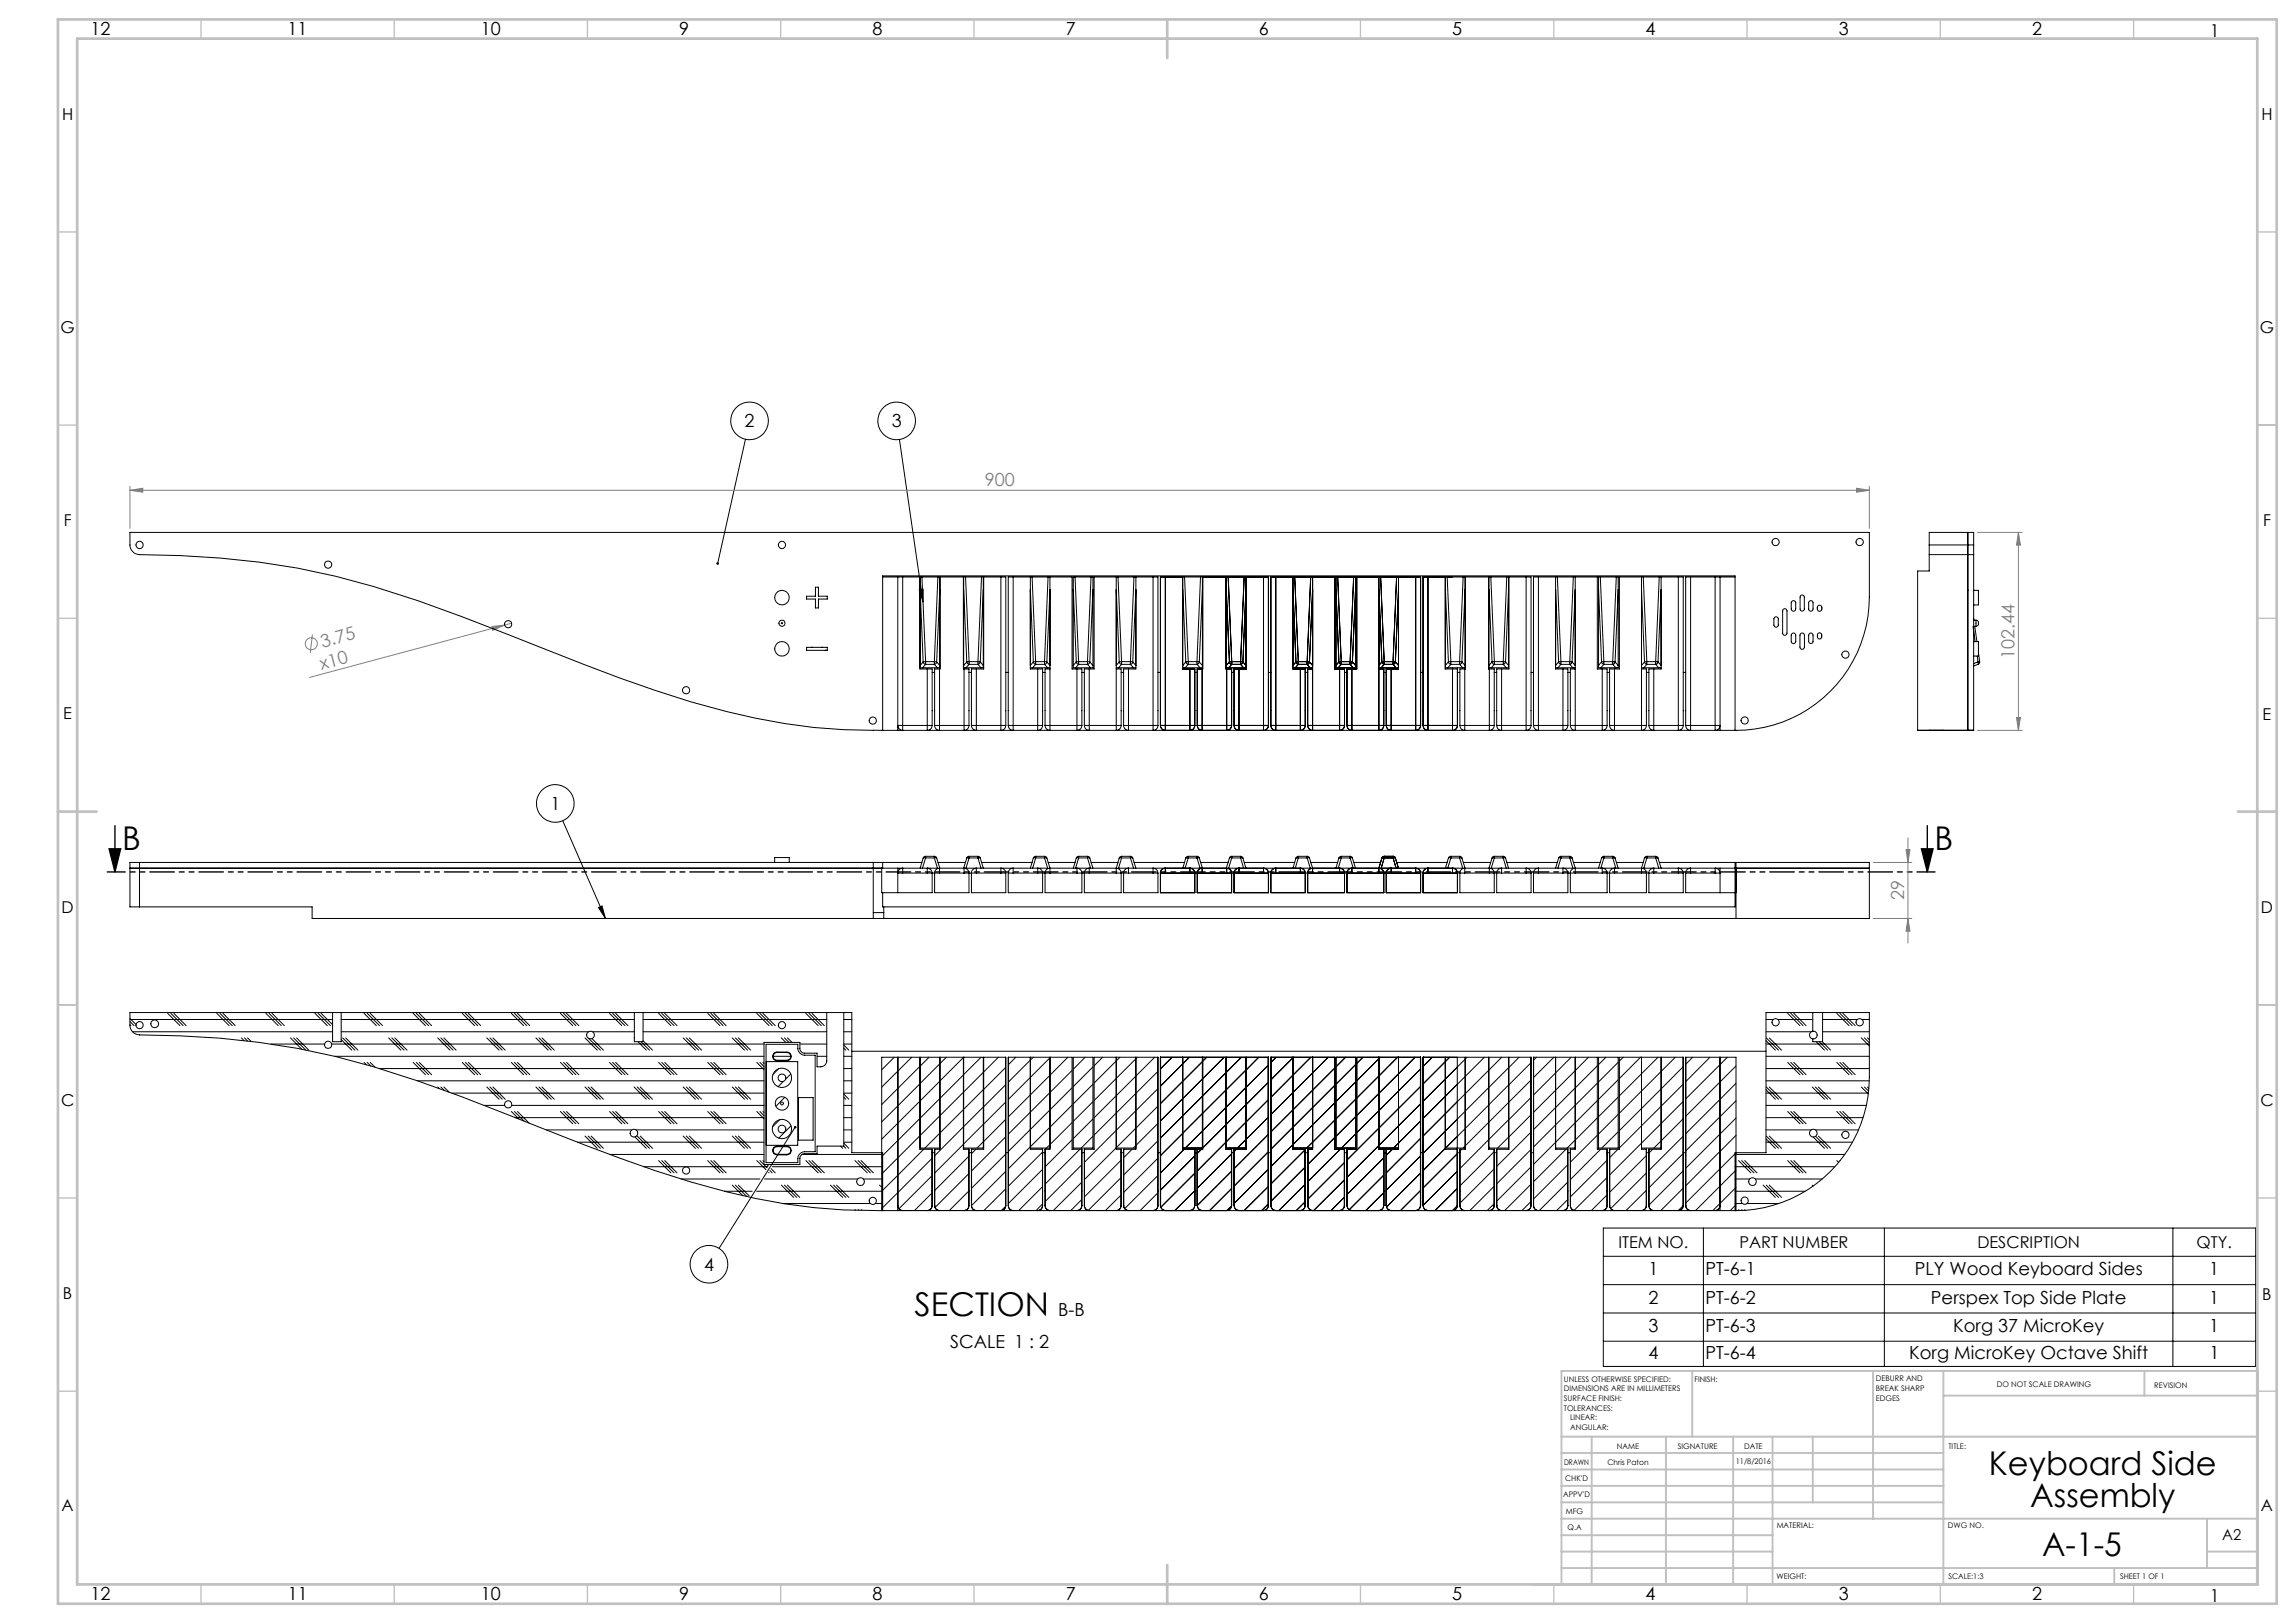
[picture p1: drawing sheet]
<svg xmlns="http://www.w3.org/2000/svg" width="594mm" height="420mm" viewBox="0 0 594 420" stroke-linecap="round" stroke-linejoin="round" font-family="sans-serif">
<defs><g id="words">
<g font-size="8.5">
<text x="31.6" y="219.8">B</text>
<text x="500.5" y="219.8">B</text>
<text x="236.6" y="340.7">SECTION</text>
<text x="514.6" y="381.8">Keyboard Side</text>
<text x="525.2" y="389.9">Assembly</text>
<text x="528.3" y="402.7">A-1-5</text>
</g>
<g font-size="4.7">
<text x="23.4" y="9">12</text>
<text x="74.4" y="9">11</text>
<text x="124.4" y="9">10</text>
<text x="175.7" y="9">9</text>
<text x="225.7" y="9">8</text>
<text x="275.7" y="9">7</text>
<text x="325.7" y="9">6</text>
<text x="375.7" y="9">5</text>
<text x="425.7" y="9">4</text>
<text x="475.7" y="9">3</text>
<text x="525.7" y="9">2</text>
<text x="192.6" y="110.6">2</text>
<text x="230.7" y="110.6">3</text>
<text x="142.4" y="209.6">1</text>
<text x="182.1" y="328.8">4</text>
<text x="426.5" y="330">1</text>
<text x="441.2" y="330">PT-6-1</text>
<text x="495.4" y="330">PLY Wood Keyboard Sides</text>
<text x="571.6" y="330">1</text>
<text x="273.7" y="340.7">B-B</text>
<text x="426.5" y="337.3">2</text>
<text x="441.2" y="337.3">PT-6-2</text>
<text x="499.6" y="337.3">Perspex Top Side Plate</text>
<text x="571.6" y="337.3">1</text>
<text x="426.5" y="344.7">3</text>
<text x="441.2" y="344.7">PT-6-3</text>
<text x="505.3" y="344.7">Korg 37 MicroKey</text>
<text x="571.6" y="344.7">1</text>
<text x="245.8" y="348.9">SCALE 1 : 2</text>
<text x="426.5" y="351.6">4</text>
<text x="441.2" y="351.6">PT-6-4</text>
<text x="493.9" y="351.6">Korg MicroKey Octave Shift</text>
<text x="571.6" y="351.6">1</text>
<text x="23.4" y="414">12</text>
<text x="74.4" y="414">11</text>
<text x="124.4" y="414">10</text>
<text x="175.7" y="414">9</text>
<text x="225.7" y="414">8</text>
<text x="275.7" y="414">7</text>
<text x="325.7" y="414">6</text>
<text x="375.7" y="414">5</text>
<text x="425.7" y="414">4</text>
<text x="475.7" y="414">3</text>
<text x="525.7" y="414">2</text>
</g>
<g font-size="4.7" fill="#808080">
<text x="254.8" y="125.8">900</text>
<text x="83.5" y="167.6" transform="rotate(-15 83.5 167.6)">3.75</text>
<text x="83.2" y="173.4" transform="rotate(-15 83.2 173.4)">x10</text>
<text x="521.2" y="170.5" transform="rotate(-90 521.2 170.5)">102.44</text>
<text x="492.6" y="233" transform="rotate(-90 492.6 233)">29</text>
</g>
<g font-size="4.6">
<text x="571.7" y="9.5">1</text>
<text x="571.7" y="414.5">1</text>
</g>
<g font-size="4.2">
<text x="16.1" y="31.1">H</text>
<text x="585.1" y="31.1">H</text>
<text x="15.7" y="86.2">G</text>
<text x="584.7" y="86.2">G</text>
<text x="16.5" y="136.1">F</text>
<text x="585.5" y="136.1">F</text>
<text x="16.4" y="186.2">E</text>
<text x="585.4" y="186.2">E</text>
<text x="15.9" y="236.2">D</text>
<text x="584.9" y="236.2">D</text>
<text x="15.8" y="286.1">C</text>
<text x="584.8" y="286.1">C</text>
<text x="418.7" y="322.9">ITEM NO.</text>
<text x="450" y="322.9">PART NUMBER</text>
<text x="511.6" y="322.9">DESCRIPTION</text>
<text x="568.3" y="322.9">QTY.</text>
<text x="16.3" y="336.3">B</text>
<text x="585.3" y="336.3">B</text>
<text x="15.9" y="391.1">A</text>
<text x="584.9" y="391.1">A</text>
</g>
<text font-size="3.9" x="574.9" y="398.5">A2</text>
<g font-size="2">
<text x="404.6" y="357.6">UNLESS OTHERWISE SPECIFIED:</text>
<text x="438.4" y="357.6">FINISH:</text>
<text x="485.3" y="357.5">DEBURR AND</text>
<text x="485.3" y="360">BREAK SHARP</text>
<text x="516.6" y="359">DO NOT SCALE DRAWING</text>
<text x="557.3" y="359.2">REVISION</text>
<text x="404.6" y="360.1">DIMENSIONS ARE IN MILLIMETERS</text>
<text x="404.6" y="362.6">SURFACE FINISH:</text>
<text x="404.6" y="365.1">TOLERANCES:</text>
<text x="485.3" y="362.5">EDGES</text>
<text x="406.2" y="367.6">LINEAR:</text>
<text x="406.2" y="370.1">ANGULAR:</text>
<text x="418.3" y="375">NAME</text>
<text x="434" y="374.9">SIGNATURE</text>
<text x="451.2" y="374.9">DATE</text>
<text x="504.1" y="374.9">TITLE:</text>
<text x="404.6" y="379.1">DRAWN</text>
<text x="404.9" y="383.3">CHK'D</text>
<text x="415.8" y="379.1">Chris Paton</text>
<text x="449.1" y="378.9">11/8/2016</text>
<text x="404.4" y="387.4">APPV'D</text>
<text x="405.1" y="391.8">MFG</text>
<text x="405.5" y="396">Q.A</text>
<text x="459.6" y="395.5">MATERIAL:</text>
<text x="504" y="395.5">DWG NO.</text>
<text x="459.6" y="408.5">WEIGHT:</text>
<text x="504.1" y="408.6">SCALE:1:3</text>
<text x="548.5" y="408.6">SHEET 1 OF 1</text>
</g>
</g></defs>
<g fill="none" stroke="#808080" stroke-width=".26">
<path d="M33.6 126.9l3.3-.6v1.1zM33.6 125.9v10.9M33.6 126.9h450M480.3 126.3l3.3 .6-3.3 .5zM483.6 125.9v10.9M511.6 137.8h11.6M522.2 137.8l.5 3.3h-1zM522.2 137.8v51.2M80.8 164.2l-.5 4.8M127.2 162.1l3.4-.3-3.1 1.3zM130.6 161.8l-50.5 13.5M132.4 161.3l-1.8 .5"/>
<path d="M511.6 189h11.6M521.7 185.7h1l-.5 3.3zM493.1 219.9h1l-.5 3.3zM493.6 216.8v27.2M484.6 237.7h10M484.6 223.2h10M493.6 237.7l.5 3.3h-1z"/>
<circle cx="80.5" cy="166.6" r="1.56"/>
</g>
<g fill="none" stroke="#000" stroke-width=".26">
<path d="M192.9 113.6l-7.2 32.2M232.7 113.7l6.1 42.1M237.8 152.6l1-.1v3.3zM145.6 212.4l11 25.3M154.8 234.9l1-.5 .8 3.3zM205.7 291.7l-19.7 31.4M414.8 317.8h168.8v35.8h-168.8zM440.7 317.8v35.8M487.5 317.8v35.8M562.2 317.8v35.8M414.8 332.4h168.8M414.8 339.8h168.8"/>
<path d="M414.8 325.1h168.8M414.8 347.1h168.8"/>
<circle cx="193.9" cy="108.9" r="4.8"/>
<circle cx="232" cy="108.9" r="4.9"/>
<circle cx="143.7" cy="207.9" r="4.9"/>
<circle cx="183.4" cy="327.2" r="4.9"/>
</g>
<path d="M28.2 219.7h3l-1.5 6zM29.7 213.7v12M497.1 219.7h3l-1.5 6zM498.6 213.7v12" fill="none" stroke="#000" stroke-width=".35"/>
<path d="M500.6 225.6h-472.9" fill="none" stroke="#000" stroke-width=".35" stroke-dasharray="6.3 1.3 1.3 1.3 1.3 1.3" stroke-dashoffset="1.7"/>
<g fill="none" stroke="#c0c0c0" stroke-width=".35">
<path d="M52 5v5M102 5v5M152 5v5M202 5v5M252 5v5M352 5v5M402 5v5M452 5v5M502 5v5M552 5v5M15 60h5M584 60h5"/>
<path d="M15 110h5M584 110h5M15 160h5M584 160h5M15 260h5M584 260h5M15 310h5M584 310h5M15 360h5M584 360h5M52 410v5M102 410v5"/>
<path d="M152 410v5M202 410v5M252 410v5M352 410v5M402 410v5M452 410v5M502 410v5M552 410v5"/>
</g>
<g fill="none" stroke="#c0c0c0" stroke-width=".5">
<path d="M437.8 354.8v17M484.6 354.8v38.2M502.8 354.8v55.2M554.8 354.8v6.4M584 354.8h-180v55.2M404 371.8h180M404 376h98.8M411.8 371.8v38.2M431 371.8v38.2M448.4 371.8v38.2M458.6 371.8v38.2M469 371.8v17"/>
<path d="M502.8 361.2h81.2M404 388.8h98.8M404 384.5h98.8M404 380.3h98.8M404 397.3h54.6M404 393h180M571 393v12.8M404 405.8h180M404 401.5h54.6M547 405.8v4.2M571 401.5h13"/>
</g>
<path d="M15 5h574v410h-574zM20 10h564v400h-564zM302 5v10M15 210h10M579 210h10M302 405v10" fill="none" stroke="#c0c0c0" stroke-width=".7"/>
<g fill="#000">
<path d="M185.5 145.5l-.2 .4 .3 .2 .1-.3-.1 .3a.34 .34 0 0 0 .4-.4 .34 .34 0 0 0-.5-.2zM237.8 152.6l1-.1v3.3zM154.8 234.9l1-.5 .8 3.3zM205.5 291.4a.34 .34 0 0 0 0 .6 .34 .34 0 0 0 .5-.1 .34 .34 0 0 0-.1-.5l-.2 .3 .2-.3z"/>
<path d="M497.1 219.7h3l-1.5 6zM28.2 219.7h3l-1.5 6z"/>
</g>
<g fill="#808080">
<path d="M127.2 162.1l3.4-.3-3.1 1.3z"/>
<path d="M493.6 237.7l.5 3.3h-1zM493.1 219.9h1l-.5 3.3z"/>
<path d="M522.2 137.8l.5 3.3h-1zM521.7 185.7h1l-.5 3.3z"/>
<path d="M33.6 126.9l3.3-.6v1.1zM480.3 126.3l3.3 .6-3.3 .5z"/>
</g>
<g fill="none" stroke="#000" stroke-width=".26">
<path d="M509.1 137.8v5.7M211 152h.7v2.3h2.3v.7h-2.3v2.3h-.7v-2.3h-2.3v-.7h2.3zM228.4 149.3h3.9M232.3 149.3h1.2M232.3 149.3v39.7M233.5 149.3h4.5v23.8h1.9M233.5 149.3v38.4M238.1 152.6l.7 18.7M238.1 152.6v19.6M238.5 149.3h-.4v3.3M238.5 149.3h4.1M238.5 149.3l1 21.9"/>
<path d="M242.6 149.3h.5v3.3M242.6 149.3l-.9 21.9M243.1 152.6l-.8 18.7M243.1 152.6v19.6M249.3 152.6l.8 18.7M249.3 152.6v19.6M249.8 149.3h-.5v3.3M249.8 149.3h4.1M249.8 149.3l.9 21.9M253.9 149.3h.5v3.3M253.9 149.3l-.9 21.9M254.4 152.6l-.8 18.7"/>
<path d="M254.4 152.6v19.6M258.9 149.3h1.3v38.4M258.9 149.3h-4.4v23.8h-1.9M258.9 149.3v38.4M262.1 149.3h-1.3v38.4M262.1 149.3h4.5M262.1 149.3v38.4M266.6 149.3h.4M266.6 149.3v23.8h1.9M266.6 152.6l.7 18.7M267 149.3h4.1M267 149.3l.9 21.9"/>
<path d="M271.1 149.3h.5M271.1 149.3l-.9 21.9M271.6 149.3h5.8v23.8h1.2M271.6 149.3v38.4M271.6 152.6l-.8 18.7M277.7 152.6l.7 18.7M277.7 152.6v19.6M278.1 149.3h-.4v3.3M278.1 149.3h4.2M278.1 149.3l.9 21.9M282.3 149.3h.5v3.3M282.3 149.3l-1 21.9"/>
<path d="M282.8 152.6l-.9 18.7M282.8 152.6v19.6M288.8 149.3h.4M288.8 149.3h-5.7v23.8h-1.3M288.8 149.3v38.4M288.8 152.6l.8 18.7M289.2 149.3h4.2M289.2 149.3l1 21.9M293.4 149.3h.5M293.4 149.3l-.9 21.9M293.9 149.3h4.4M293.9 149.3v23.8h-1.9"/>
<path d="M293.9 152.6l-.8 18.7M298.3 149.3h1.3v38.4M298.3 149.3v38.4M301.5 149.3h-1.3v38.4M301.5 149.3h4.4v23.8h1.9M301.5 149.3v38.4M306 152.6l.8 18.7M306 152.6v19.6M306.5 149.3h-.5v3.3M306.5 149.3h4.1M306.5 149.3l.9 21.9M310.6 149.3h.5v3.3"/>
<path d="M310.6 149.3l-.9 21.9M311.1 152.6l-.8 18.7M311.1 152.6v19.6M317.3 152.6l.8 18.7M317.3 152.6v19.6M317.7 149.3h-.4v3.3M317.7 149.3h4.2M317.7 149.3l1 21.9M321.9 149.3h.4v3.3M321.9 149.3l-.9 21.9M322.3 152.6l-.7 18.7M322.3 152.6v19.6"/>
<path d="M326.9 149.3h1.3v38.4M326.9 149.3h-4.5v23.8h-1.9M326.9 149.3v38.4M330.1 149.3h-1.3v38.4M330.1 149.3h4.4M330.1 149.3v38.4M334.5 149.3h.5M334.5 149.3v23.8h1.9M334.5 152.6l.8 18.7M335 149.3h4.1M335 149.3l.9 21.9M339.1 149.3h.5"/>
<path d="M339.1 149.3l-.9 21.9M339.6 149.3h5.7v23.8h1.3M339.6 149.3v38.4M339.6 152.6l-.8 18.7M345.6 152.6l.8 18.7M345.6 152.6v19.6M346.1 149.3h-.5v3.3M346.1 149.3h4.1M346.1 149.3l.9 21.9M350.2 149.3h.5v3.3M350.2 149.3l-.9 21.9M350.7 152.6l-.8 18.7"/>
<path d="M350.7 152.6v19.6M356.7 149.3h.5M356.7 149.3h-5.7v23.8h-1.3M356.7 149.3v38.4M356.7 152.6l.8 18.7M357.2 149.3h4.1M357.2 149.3l.9 21.9M361.3 149.3h.5M361.3 149.3l-.9 21.9M361.8 149.3h4.5M361.8 149.3v23.8h-1.9M361.8 152.6l-.8 18.7"/>
<path d="M366.3 149.3h1.2v38.4M366.3 149.3v38.4M369.4 149.3h-1.2v38.4M369.4 149.3v38.4M369.4 149.3h9.1M373.9 149.3v23.8h3.1M373.9 149.3v3.3M373.9 152.6l.8 18.7M373.9 152.6v19.6M374.4 149.3l1 21.9M378.5 149.3h.5v3.3M378.5 149.3l-.9 21.9"/>
<path d="M379 152.6l-.8 18.7M379 152.6v19.6M385.2 152.6l.8 18.7M385.2 152.6v19.6M385.7 149.3h-.5v3.3M385.7 149.3h4.1M385.7 149.3l.9 21.9M389.8 149.3h.5v3.3M389.8 149.3l-.9 21.9M390.3 152.6l-.8 18.7M390.3 152.6v19.6M394.8 149.3h1.3v38.4"/>
<path d="M394.8 149.3h-4.4v23.8h-1.9M394.8 149.3v38.4M398 149.3h-1.3v38.4M398 149.3h4.4M398 149.3v38.4M402.4 149.3h.5M402.4 149.3v23.8h2M402.4 152.6l.8 18.7M402.9 149.3h4.1M402.9 149.3l.9 21.9M407 149.3h.5M407 149.3l-.9 21.9"/>
<path d="M407.5 149.3h5.7v23.8h1.3M407.5 149.3v38.4M407.5 152.6l-.8 18.7M413.6 152.6l.7 18.7M413.6 152.6v19.6M414 149.3h-.4v3.3M414 149.3h4.1M414 149.3l.9 21.9M418.1 149.3h.5v3.3M418.1 149.3l-.9 21.9M418.6 152.6l-.8 18.7M418.6 152.6v19.6"/>
<path d="M424.7 149.3h.4M424.7 149.3h-5.7v23.8h-1.3M424.7 149.3v38.4M424.7 152.6l.7 18.7M425.1 149.3h4.2M425.1 149.3l.9 21.9M429.3 149.3h.5M429.3 149.3l-1 21.9M429.8 149.3h4.4M429.8 149.3v23.8h-2M429.8 152.6l-.9 18.7M434.2 149.3h1.3v38.4"/>
<path d="M434.2 149.3v38.4M437.4 149.3h-1.3v38.4M437.4 149.3h6.3M437.4 149.3v38.4M443.7 149.3h1.3M443.7 149.3v38.4M445 149.3h3.9M445 149.3v39.7M459.1 159.8l.6-.2 .3 .3 .1 1.9a.56 .56 0 0 1-.6 .5 .56 .56 0 0 1-.6-.5v-1.7zM461.3 157.7l.5-.2 .5 .4v5.9a.56 .56 0 0 1-.5 .6 .56 .56 0 0 1-.6-.6v-5.7zM463.6 155.6l.4-.2 .5 .4 .1 1.8a.58 .58 0 0 1-.6 .6 .58 .58 0 0 1-.6-.6v-1.6zM465.8 154.1l.6-.1 .4 .3v3.3a.55 .55 0 0 1-.6 .6 .55 .55 0 0 1-.5-.6z"/>
<path d="M468.1 155.6l.4-.2 .5 .4 .1 1.8a.56 .56 0 0 1-.6 .6 .56 .56 0 0 1-.6-.6v-1.6zM470.3 156.8l.2-.1a.73 .73 0 0 1 .9 .8 .73 .73 0 0 1-1.1 .5l-.2-.4zM499.1 141v2.5M499.1 143.5v4.3h-3v41.2h14.5v-45.5M499.1 141v-3.2h11.5v3.2M499.1 143.5h11.5M499.1 141h11.5M509.1 143.5v45.5zM509.1 152.6v.2M510.6 152.8h1.2v3.7h-1.2M510.6 141v2.5M208.7 167.5h5.3v.8h-5.3z"/>
<path d="M209.9 167.5h.1M212.6 167.5h.1M213.5 168.3h.1M238.1 172.2a.42 .42 0 0 0 0 .6 .42 .42 0 0 0 .6 0M238.7 172.8h3.8M238.8 171.3l.2 .4 .5 .2M238.8 171.3l-.7 .9M239.5 171.2v.7M239.5 171.2l-.7 .1M239.5 171.9h2.2M239.5 171.2h2.2M239.5 171.9l-.8 .9"/>
<path d="M239.9 173.1h1.3v14.6M239.9 173.1v14.6M241.2 174h.6M241.7 171.2v.7M241.7 171.2l.6 .1M241.7 171.9l.8 .9M242.3 171.3l-.2 .4-.4 .2M242.3 171.3l.8 .9M243.1 173.1h-1.3v14.6M243.1 173.1h.1v-23.8h6v23.8h.2M243.1 173.1v14.6M243.1 172.2a.42 .42 0 0 1 0 .6 .42 .42 0 0 1-.6 0"/>
<path d="M249.3 172.2a.42 .42 0 0 0 0 .6 .42 .42 0 0 0 .6 0M249.4 173.1h1.3v14.6M249.4 173.1v14.6M249.9 172.8h3.9M250.1 171.3l.1 .3 .5 .3M250.1 171.3l-.8 .9M250.7 174h.6M250.7 171.2v.7M250.7 171.2l-.6 .1M250.7 171.9h2.3M250.7 171.2h2.3M250.7 171.9l-.8 .9"/>
<path d="M252.6 173.1h-1.3v14.6M252.6 173.1v14.6M253 171.2v.7M253 171.2l.6 .1M253 171.9l.8 .9M253.6 171.3l-.2 .4-.4 .2M253.6 171.3l.8 .9M254.4 172.2a.42 .42 0 0 1 0 .6 .42 .42 0 0 1-.6 0M260.2 174h.6M266.6 172.8h.6M267.2 172.8h3.8M267.3 171.3l.2 .4 .4 .2"/>
<path d="M267.3 171.3l-.7 .9M267.9 171.2v.7M267.9 171.2l-.6 .1M267.9 171.9h2.3M267.9 171.2h2.3M267.9 171.9l-.7 .9M268.5 173.1h1.2v14.6M268.5 173.1v14.6M269.7 174h.7M270.2 171.2v.7M270.2 171.2l.6 .1M270.2 171.9l.8 .9"/>
<path d="M270.8 171.3l-.1 .4-.5 .2M270.8 171.3l.8 .9M271 172.8h.6M271.6 173.1h-1.2v14.6M277.7 172.2a.42 .42 0 0 0 0 .6 .42 .42 0 0 0 .6 0M278.3 172.8h3.9M278.4 171.3l.3 .4 .3 .2M278.4 171.3l-.7 .9M278.6 173.1h1.3v14.6M278.6 173.1v14.6M279 171.2v.7M279 171.2l-.6 .1"/>
<path d="M279 171.9h2.3M279 171.2h2.3M279 171.9l-.7 .9M279.9 174h.6M281.3 171.2v.7M281.3 171.2l.6 .1M281.3 171.9l.9 .9M281.8 173.1h-1.3v14.6M281.8 173.1v14.6M281.9 171.3l-.1 .4-.5 .2M281.9 171.3l.9 .9M282.8 172.2a.42 .42 0 0 1 0 .6 .42 .42 0 0 1-.6 0"/>
<path d="M288.8 173.1h1.3v14.6M288.8 172.8h.6M289.4 172.8h3.9M289.6 171.3l.2 .4 .4 .2M289.6 171.3l-.8 .9M290.1 174h.6M290.2 171.2v.7M290.2 171.2l-.6 .1M290.2 171.9h2.3M290.2 171.2h2.3M290.2 171.9l-.8 .9M292 173.1h-1.3v14.6"/>
<path d="M292 173.1v14.6M292.5 171.2v.7M292.5 171.2l.6 .1M292.5 171.9l.8 .9M293.1 171.3l-.2 .4-.4 .2M293.1 171.3l.8 .9M293.3 172.8h.6M299.6 174h.6M306 172.2a.42 .42 0 0 0 0 .6 .42 .42 0 0 0 .6 0M306.6 172.8h3.9M306.8 171.3l.2 .4 .4 .2M306.8 171.3l-.8 .9"/>
<path d="M307.4 171.2v.7M307.4 171.2l-.6 .1M307.4 171.9h2.3M307.4 171.2h2.3M307.4 171.9l-.8 .9M307.8 173.1h1.3v14.6M307.8 173.1v14.6M309.1 174h.6M309.7 171.2v.7M309.7 171.2l.6 .1M309.7 171.9l.8 .9M310.3 171.3l-.2 .4-.4 .2"/>
<path d="M310.3 171.3l.8 .9M311 173.1h-1.3v14.6M311 173.1h.2v-23.8h6v23.8h.2M311 173.1v14.6M311.1 172.2a.42 .42 0 0 1 0 .6 .42 .42 0 0 1-.6 0M317.3 172.2a.42 .42 0 0 0 0 .6 .42 .42 0 0 0 .6 0M317.4 173.1h1.2v14.6M317.4 173.1v14.6M317.9 172.8h3.8M318.1 171.3l.1 .3 .5 .3M318.1 171.3l-.8 .9M318.6 174h.7"/>
<path d="M318.7 171.2v.7M318.7 171.2l-.6 .1M318.7 171.9h2.3M318.7 171.2h2.3M318.7 171.9l-.8 .9M320.5 173.1h-1.2v14.6M320.5 173.1v14.6M321 171.2v.7M321 171.2l.6 .1M321 171.9l.7 .9M321.6 171.3l-.3 .4-.3 .2M321.6 171.3l.7 .9"/>
<path d="M322.3 172.2a.42 .42 0 0 1 0 .6 .42 .42 0 0 1-.6 0M328.2 174h.6M334.5 172.8h.6M335.1 172.8h3.9M335.3 171.3l.2 .4 .4 .2M335.3 171.3l-.8 .9M335.9 171.2v.7M335.9 171.2l-.6 .1M335.9 171.9h2.3M335.9 171.2h2.3M335.9 171.9l-.8 .9M336.4 173.1h1.3v14.6"/>
<path d="M336.4 173.1v14.6M337.7 174h.6M338.2 171.2v.7M338.2 171.2l.6 .1M338.2 171.9l.8 .9M338.8 171.3l-.2 .4-.4 .2M338.8 171.3l.8 .9M339 172.8h.6M339.6 173.1h-1.3v14.6M345.6 172.2a.42 .42 0 0 0 0 .6 .42 .42 0 0 0 .6 0M346.2 172.8h3.9M346.4 171.3l.2 .4 .4 .2"/>
<path d="M346.4 171.3l-.8 .9M346.6 173.1h1.2v14.6M346.6 173.1v14.6M347 171.2v.7M347 171.2l-.6 .1M347 171.9h2.3M347 171.2h2.3M347 171.9l-.8 .9M347.8 174h.7M349.3 171.2v.7M349.3 171.2l.6 .1M349.3 171.9l.8 .9"/>
<path d="M349.7 173.1h-1.2v14.6M349.7 173.1v14.6M349.9 171.3l-.2 .4-.4 .2M349.9 171.3l.8 .9M350.7 172.2a.42 .42 0 0 1 0 .6 .42 .42 0 0 1-.6 0M356.7 173.1h1.3v14.6M356.7 172.8h.6M357.3 172.8h3.9M357.5 171.3l.2 .4 .4 .2M357.5 171.3l-.8 .9M358 174h.6M358.1 171.2v.7"/>
<path d="M358.1 171.2l-.6 .1M358.1 171.9h2.3M358.1 171.2h2.3M358.1 171.9l-.8 .9M359.9 173.1h-1.3v14.6M359.9 173.1v14.6M360.4 171.2v.7M360.4 171.2l.6 .1M360.4 171.9l.8 .9M361 171.3l-.2 .4-.4 .2M361 171.3l.8 .9M361.2 172.8h.6"/>
<path d="M367.5 174h.7M373.9 172.2a.42 .42 0 0 0 0 .6 .42 .42 0 0 0 .6 0M374.5 172.8h3.9M374.7 171.3l.2 .4 .5 .2M374.7 171.3l-.8 .9M375.4 171.2v.7M375.4 171.2l-.7 .1M375.4 171.9h2.2M375.4 171.2h2.2M375.4 171.9l-.9 .9M375.8 172.8v14.9M377 174h.7"/>
<path d="M377 172.8v14.9M377.6 171.2v.7M377.6 171.2l.6 .1M377.6 171.9l.8 .9M378.2 171.3l-.2 .4-.4 .2M378.2 171.3l.8 .9M379 173.1h-1.3v14.6M379 173.1h.1v-23.8h6v23.8h.2M379 173.1v14.6M379 172.2a.42 .42 0 0 1 0 .6 .42 .42 0 0 1-.6 0M385.2 172.2a.42 .42 0 0 0 0 .6 .42 .42 0 0 0 .6 0M385.3 173.1h1.3v14.6"/>
<path d="M385.3 173.1v14.6M385.8 172.8h3.9M386 171.3l.1 .3 .5 .3M386 171.3l-.8 .9M386.6 174h.6M386.6 171.2v.7M386.6 171.2l-.6 .1M386.6 171.9h2.3M386.6 171.2h2.3M386.6 171.9l-.8 .9M388.5 173.1h-1.3v14.6M388.5 173.1v14.6"/>
<path d="M388.9 171.2v.7M388.9 171.2l.6 .1M388.9 171.9l.8 .9M389.5 171.3l-.2 .4-.4 .2M389.5 171.3l.8 .9M390.3 172.2a.42 .42 0 0 1 0 .6 .42 .42 0 0 1-.6 0M396.1 174h.6M402.4 172.8h.6M403 172.8h3.9M403.2 171.3l.2 .4 .4 .2M403.2 171.3l-.8 .9M403.8 171.2v.7"/>
<path d="M403.8 171.2l-.6 .1M403.8 171.9h2.3M403.8 171.2h2.3M403.8 171.9l-.8 .9M404.4 173.1h1.2v14.6M404.4 173.1v14.6M405.6 174h.7M406.1 171.2v.7M406.1 171.2l.6 .1M406.1 171.9l.8 .9M406.7 171.3l-.2 .4-.4 .2M406.7 171.3l.8 .9"/>
<path d="M406.9 172.8h.6M407.5 173.1h-1.2v14.6M413.6 172.2a.42 .42 0 0 0 0 .6 .42 .42 0 0 0 .6 0M414.2 172.8h3.8M414.3 171.3l.2 .4 .4 .2M414.3 171.3l-.7 .9M414.5 173.1h1.3v14.6M414.5 173.1v14.6M414.9 171.2v.7M414.9 171.2l-.6 .1M414.9 171.9h2.3M414.9 171.2h2.3"/>
<path d="M414.9 171.9l-.7 .9M415.8 174h.6M417.2 171.2v.7M417.2 171.2l.6 .1M417.2 171.9l.8 .9M417.7 173.1h-1.3v14.6M417.7 173.1v14.6M417.8 171.3l-.1 .4-.5 .2M417.8 171.3l.8 .9M418.6 172.2a.42 .42 0 0 1 0 .6 .42 .42 0 0 1-.6 0M424.7 173.1h1.2v14.6M424.7 172.8h.6"/>
<path d="M425.3 172.8h3.9M425.4 171.3l.3 .4 .3 .2M425.4 171.3l-.7 .9M425.9 174h.7M426 171.2v.7M426 171.2l-.6 .1M426 171.9h2.3M426 171.2h2.3M426 171.9l-.7 .9M427.8 173.1h-1.2v14.6M427.8 173.1v14.6M428.3 171.2v.7"/>
<path d="M428.3 171.2l.6 .1M428.3 171.9l.9 .9M428.9 171.3l-.1 .4-.5 .2M428.9 171.3l.9 .9M429.2 172.8h.6M435.5 174h.6M463.6 164l.6-.2 .3 .4 .1 1.8a.58 .58 0 0 1-.6 .6 .58 .58 0 0 1-.6-.6v-1.6zM465.8 164l.7-.2 .3 .6v3a.58 .58 0 0 1-.6 .6 .58 .58 0 0 1-.5-.6v-3zM468.1 164l.6-.2 .3 .4 .1 1.8a.57 .57 0 0 1-.6 .5 .57 .57 0 0 1-.6-.5v-1.6zM470.4 163.9l.3-.2a.81 .81 0 0 1 .7 .9 .81 .81 0 0 1-.9 .7l-.3-.5zM510.4 162.1l.6 3.9M510.6 166h1.2v3.8h-1.2"/>
<path d="M510.6 162.1h.6M510.6 160.5h.6M510.6 160l.1 .5M510.9 162.1l.6 3.9M511.2 160.5a.81 .81 0 0 1 .6 .8 .81 .81 0 0 1-.6 .8M511.2 160.5v1.6M511.5 169.8l.2 1.5M511.7 171.3l.1 .6M511.7 171.3l-1.1 .4M511.8 171.9l-1.2 .4M511.8 168.9l.4 2.3M512.2 171.2l-.5 .1"/>
<path d="M512.2 171.2l-.1 .4-.3 .3M228.1 189h221a34.5 34.5 0 0 0 34.5-34.5v-16.7h-450v3.2a2.53 2.53 0 0 0 2.5 2.5 208.9 208.9 0 0 1 72 12 1347.3 1347.3 0 0 1 43.1 16.5 293.4 293.4 0 0 0 44.3 13.9 141.6 141.6 0 0 0 32.9 3.1v-40h220.5v40M232.3 187.7h1.2v1.3a1.24 1.24 0 0 1-1.2-1.3zM233.5 187.7h6.4M239.9 187.7v1.2a1.13 1.13 0 0 0 1.3-1.2M239.9 187.7h1.3M241.8 187.7h1.3M241.8 187.7a1.1 1.1 0 0 0 1.3 1.2v-1.2M243.1 187.7h6.3M249.4 187.7v1.2a1.13 1.13 0 0 0 1.3-1.2M249.4 187.7h1.3M251.3 187.7h1.3"/>
<path d="M251.3 187.7a1.1 1.1 0 0 0 1.3 1.2v-1.2M252.6 187.7h6.3M258.9 187.7v1.2a1.13 1.13 0 0 0 1.3-1.2M258.9 187.7h1.3M260.8 187.7h1.3M260.8 187.7a1.1 1.1 0 0 0 1.3 1.2v-1.2M262.1 187.7h6.4M268.5 187.7v1.2a1.13 1.13 0 0 0 1.2-1.2M268.5 187.7h1.2M270.4 187.7a1.1 1.1 0 0 0 1.2 1.2v-1.2M270.4 187.7h1.2M271.6 187.7h7"/>
<path d="M278.6 187.7v1.2a1.13 1.13 0 0 0 1.3-1.2M278.6 187.7h1.3M280.5 187.7a1.1 1.1 0 0 0 1.3 1.2v-1.2M280.5 187.7h1.3M281.8 187.7h7M288.8 187.7v1.2a1.13 1.13 0 0 0 1.3-1.2M288.8 187.7h1.3M290.7 187.7h1.3M290.7 187.7a1.1 1.1 0 0 0 1.3 1.2v-1.2M292 187.7h6.3M298.3 187.7v1.2a1.13 1.13 0 0 0 1.3-1.2M298.3 187.7h1.3"/>
<path d="M300.2 187.7h1.3M300.2 187.7a1.1 1.1 0 0 0 1.3 1.2v-1.2M301.5 187.7h6.3M307.8 187.7v1.2a1.13 1.13 0 0 0 1.3-1.2M307.8 187.7h1.3M309.7 187.7a1.1 1.1 0 0 0 1.3 1.2v-1.2M309.7 187.7h1.3M311 187.7h6.4M317.4 187.7v1.2a1.13 1.13 0 0 0 1.2-1.2M317.4 187.7h1.2M319.3 187.7h1.2M319.3 187.7a1.1 1.1 0 0 0 1.2 1.2v-1.2"/>
<path d="M320.5 187.7h6.4M326.9 187.7v1.2a1.13 1.13 0 0 0 1.3-1.2M326.9 187.7h1.3M328.8 187.7h1.3M328.8 187.7a1.1 1.1 0 0 0 1.3 1.2v-1.2M330.1 187.7h6.3M336.4 187.7v1.2a1.13 1.13 0 0 0 1.3-1.2M336.4 187.7h1.3M338.3 187.7a1.1 1.1 0 0 0 1.3 1.2v-1.2M338.3 187.7h1.3M339.6 187.7h7M346.6 187.7v1.2a1.13 1.13 0 0 0 1.2-1.2"/>
<path d="M346.6 187.7h1.2M348.5 187.7h1.2M348.5 187.7a1.1 1.1 0 0 0 1.2 1.2v-1.2M349.7 187.7h7M356.7 187.7v1.2a1.13 1.13 0 0 0 1.3-1.2M356.7 187.7h1.3M358.6 187.7h1.3M358.6 187.7a1.1 1.1 0 0 0 1.3 1.2v-1.2M359.9 187.7h6.4M366.3 187.7v1.2a1.13 1.13 0 0 0 1.2-1.2M366.3 187.7h1.2M368.2 187.7a1.1 1.1 0 0 0 1.2 1.2v-1.2"/>
<path d="M368.2 187.7h1.2M369.4 187.7h6.4M375.8 187.7v1.3M375.8 187.7h1.2M377 187.7a1.26 1.26 0 0 1-1.2 1.3M377.7 187.7a1.1 1.1 0 0 0 1.3 1.2v-1.2M377.7 187.7h1.3M379 187.7h6.3M385.3 187.7v1.2a1.13 1.13 0 0 0 1.3-1.2M385.3 187.7h1.3M387.2 187.7h1.3M387.2 187.7a1.1 1.1 0 0 0 1.3 1.2v-1.2"/>
<path d="M388.5 187.7h6.3M394.8 187.7v1.2a1.13 1.13 0 0 0 1.3-1.2M394.8 187.7h1.3M396.7 187.7h1.3M396.7 187.7a1.1 1.1 0 0 0 1.3 1.2v-1.2M398 187.7h6.4M404.4 187.7v1.2a1.13 1.13 0 0 0 1.2-1.2M404.4 187.7h1.2M406.3 187.7a1.1 1.1 0 0 0 1.2 1.2v-1.2M406.3 187.7h1.2M407.5 187.7h7M414.5 187.7v1.2a1.13 1.13 0 0 0 1.3-1.2"/>
<path d="M414.5 187.7h1.3M416.4 187.7h1.3M416.4 187.7a1.1 1.1 0 0 0 1.3 1.2v-1.2M417.7 187.7h7M424.7 187.7v1.2a1.13 1.13 0 0 0 1.2-1.2M424.7 187.7h1.2M426.6 187.7h1.2M426.6 187.7a1.1 1.1 0 0 0 1.2 1.2v-1.2M427.8 187.7h6.4M434.2 187.7v1.2a1.13 1.13 0 0 0 1.3-1.2M434.2 187.7h1.3M436.1 187.7a1.1 1.1 0 0 0 1.3 1.2v-1.2"/>
<path d="M436.1 187.7h1.3M437.4 187.7h6.3M443.7 187.7h1.2a1 1 0 0 1-1.2 1.2zM499.1 189h.1M502.7 189h.1M33.6 224.7h2.5M36.1 234.7h44.7v3h145.1M36.1 224.7h189.8M36.1 223.2h-2.5v11.5h2.5M36.1 223.2h189.8M36.1 223.2v11.5M200.4 223.2v-1.3h3.8v1.3"/>
<path d="M225.9 237.7h2.7M225.9 223.2v14.5M225.9 236.2h2.7M225.9 224.7h16.6M225.9 223.2h12.6M228.1 224.7v6.3h13.1v-5.1M228.4 223.2v1.5h-2.5M228.4 231v3.7h.2M228.6 234.7v3M228.6 237.7h220.5M232.3 224.7v6.3M232.6 225.1l.9-.4v1.2h-1.2z"/>
<path d="M233.5 225.9h6.4M238.8 222.1l-.7 2.6M239.5 221.6l-.4 .1-.3 .4M239.5 222l-.7 .1M239.5 221.6v.4M239.5 221.6h2.2M239.5 222h2.2M239.5 222l-.8 2.7M239.9 225.9v-1.1a1.07 1.07 0 0 1 1.3 1.1M239.9 225.9h1.3M241.2 225.9h.5M241.7 221.6l.4 .1 .2 .4"/>
<path d="M241.7 222l.6 .1M241.7 221.6v.4M241.7 222l.8 2.7M241.8 225.9h1.3M241.8 225.9v5.1h8.9v-5.1M242.3 222.1l.8 2.6M242.5 224.7h.2M242.7 223.2h7.1M243.1 224.7v1.2M243.1 224.7a1.26 1.26 0 0 0-1.3 1.2M243.1 224.7h6.3M243.1 225.9h6.3"/>
<path d="M249.4 224.7v1.2M249.4 224.7a1.33 1.33 0 0 1 1.3 1.2M249.4 225.9h1.3M249.9 224.7h-.1M249.9 224.7h21.1M250.1 222.1l-.8 2.6M250.7 225.9h.5M250.7 221.6l-.4 .1-.2 .4M250.7 222l-.6 .1M250.7 221.6v.4M250.7 221.6h2.3M250.7 222h2.3"/>
<path d="M250.7 222l-.8 2.7M251.3 225.9a1.07 1.07 0 0 1 1.3-1.1v1.1M251.3 225.9h1.3M251.3 225.9v5.1h8.9v-5.1M252.6 225.9h6.3M253 221.6l.5 .2 .1 .3M253 222l.6 .1M253 221.6v.4M253 222l.8 2.7M253.6 222.1l.8 2.6M254 223.2h13M258.9 225.9v-1.1a1.07 1.07 0 0 1 1.3 1.1"/>
<path d="M258.9 225.9h1.3M260.8 225.9a1.07 1.07 0 0 1 1.3-1.1v1.1M260.8 225.9h1.3M260.8 225.9v5.1h8.9v-5.1M262.1 225.9h6.4M267.3 222.1l-.7 2.6M267.9 221.6l-.3 .1-.3 .4M267.9 222l-.6 .1M267.9 221.6v.4M267.9 221.6h2.3M267.9 222h2.3M267.9 222l-.7 2.7"/>
<path d="M268.5 225.9v-1.1a1.07 1.07 0 0 1 1.2 1.1M268.5 225.9h1.2M269.7 225.9h.6M270.2 221.6l.4 .1 .2 .4M270.2 222l.6 .1M270.2 221.6v.4M270.2 222l.8 2.7M270.4 225.9h1.2M270.4 225.9v5.1h9.5v-5.1M270.8 222.1l.8 2.6M271 224.7h.2M271.2 223.2h6.9"/>
<path d="M271.6 224.7v1.2M271.6 224.7a1.26 1.26 0 0 0-1.2 1.2M271.6 224.7h17.2M271.6 225.9h7M278.4 222.1l-.7 2.6M278.6 225.9v-1.1a1.07 1.07 0 0 1 1.3 1.1M278.6 225.9h1.3M279 221.6l-.3 .1-.3 .4M279 222l-.6 .1M279 221.6v.4M279 221.6h2.3M279 222h2.3"/>
<path d="M279 222l-.7 2.7M279.9 225.9h.6M280.5 225.9a1.07 1.07 0 0 1 1.3-1.1v1.1M280.5 225.9h1.3M280.5 225.9v5.1h9.6v-5.1M281.3 221.6l.4 .1 .2 .4M281.3 222l.6 .1M281.3 221.6v.4M281.3 222l.9 2.7M281.8 225.9h7M281.9 222.1l.9 2.6M282.3 223.2h6.9"/>
<path d="M288.8 224.7v1.2M288.8 224.7a1.33 1.33 0 0 1 1.3 1.2M288.8 225.9h1.3M289.4 224.7h-.2M289.4 224.7h21.1M289.6 222.1l-.8 2.6M290.1 225.9h.5M290.2 221.6l-.4 .1-.2 .4M290.2 222l-.6 .1M290.2 221.6v.4M290.2 221.6h2.3M290.2 222h2.3"/>
<path d="M290.2 222l-.8 2.7M290.7 225.9a1.07 1.07 0 0 1 1.3-1.1v1.1M290.7 225.9h1.3M290.7 225.9v5.1h8.9v-5.1M292 225.9h6.3M292.5 221.6l.3 .1 .3 .4M292.5 222l.6 .1M292.5 221.6v.4M292.5 222l.8 2.7M293.1 222.1l.8 2.6M293.4 223.2h13.1M298.3 225.9v-1.1a1.07 1.07 0 0 1 1.3 1.1"/>
<path d="M298.3 225.9h1.3M300.2 225.9a1.07 1.07 0 0 1 1.3-1.1v1.1M300.2 225.9h1.3M300.2 225.9v5.1h8.9v-5.1M301.5 225.9h6.3M306.8 222.1l-.8 2.6M307.4 221.6l-.4 .1-.2 .4M307.4 222l-.6 .1M307.4 221.6v.4M307.4 221.6h2.3M307.4 222h2.3M307.4 222l-.8 2.7"/>
<path d="M307.8 225.9v-1.1a1.07 1.07 0 0 1 1.3 1.1M307.8 225.9h1.3M309.1 225.9h.6M309.7 221.6l.4 .1 .2 .4M309.7 222l.6 .1M309.7 221.6v.4M309.7 222l.8 2.7M309.7 225.9h1.3M309.7 225.9v5.1h8.9v-5.1M310.3 222.1l.8 2.6M310.5 224.7h.2M310.6 223.2h7.1"/>
<path d="M311 224.7v1.2M311 224.7a1.26 1.26 0 0 0-1.3 1.2M311 224.7h6.4M311 225.9h6.4M317.4 224.7v1.2M317.4 224.7a1.33 1.33 0 0 1 1.2 1.2M317.4 225.9h1.2M317.9 224.7h-.2M317.9 224.7h21.1M318.1 222.1l-.8 2.6M318.6 225.9h.6M318.7 221.6l-.4 .1-.2 .4"/>
<path d="M318.7 222l-.6 .1M318.7 221.6v.4M318.7 221.6h2.3M318.7 222h2.3M318.7 222l-.8 2.7M319.3 225.9a1.07 1.07 0 0 1 1.2-1.1v1.1M319.3 225.9h1.2M319.3 225.9v5.1h8.9v-5.1M320.5 225.9h6.4M321 221.6l.4 .2 .2 .3M321 222l.6 .1M321 221.6v.4"/>
<path d="M321 222l.7 2.7M321.6 222.1l.7 2.6M321.9 223.2h13.1M326.9 225.9v-1.1a1.07 1.07 0 0 1 1.3 1.1M326.9 225.9h1.3M328.8 225.9a1.07 1.07 0 0 1 1.3-1.1v1.1M328.8 225.9h1.3M328.8 225.9v5.1h8.9v-5.1M330.1 225.9h6.3M335.3 222.1l-.8 2.6M335.9 221.6l-.4 .1-.2 .4M335.9 222l-.6 .1"/>
<path d="M335.9 221.6v.4M335.9 221.6h2.3M335.9 222h2.3M335.9 222l-.8 2.7M336.4 225.9v-1.1a1.07 1.07 0 0 1 1.3 1.1M336.4 225.9h1.3M337.7 225.9h.5M338.2 221.6l.4 .1 .2 .4M338.2 222l.6 .1M338.2 221.6v.4M338.2 222l.8 2.7M338.3 225.9h1.3"/>
<path d="M338.3 225.9v5.1h9.5v-5.1M338.8 222.1l.8 2.6M339 224.7h.2M339.1 223.2h7M339.6 224.7v1.2M339.6 224.7a1.26 1.26 0 0 0-1.3 1.2M339.6 224.7h17.1M339.6 225.9h7M346.4 222.1l-.8 2.6M346.6 225.9v-1.1a1.07 1.07 0 0 1 1.2 1.1M346.6 225.9h1.2M347 221.6l-.4 .1-.2 .4"/>
<path d="M347 222l-.6 .1M347 221.6v.4M347 221.6h2.3M347 222h2.3M347 222l-.8 2.7M347.8 225.9h.6M348.5 225.9a1.07 1.07 0 0 1 1.2-1.1v1.1M348.5 225.9h1.2M348.5 225.9v5.1h9.5v-5.1M349.3 221.6l.4 .1 .2 .4M349.3 222l.6 .1M349.3 221.6v.4"/>
<path d="M349.3 222l.8 2.7M349.7 225.9h7M349.9 222.1l.8 2.6M350.2 223.2h7M356.7 224.7v1.2M356.7 224.7a1.33 1.33 0 0 1 1.3 1.2M356.7 225.9h1.3M357.3 224.7h-.2M357.3 224.7h21.1M357.5 222.1l-.8 2.6M358 225.9h.6M358.1 221.6l-.3 .1-.3 .4"/>
<path d="M358.1 222l-.6 .1M358.1 221.6v.4M358.1 221.6h2.3M358.1 222h2.3M358.1 222l-.8 2.7M358.6 225.9a1.07 1.07 0 0 1 1.3-1.1v1.1M358.6 225.9h1.3M358.6 225.9v5.1h8.9v-5.1M359.9 225.9h6.4M360.4 221.6l.4 .1 .2 .4M360.4 222l.6 .1M360.4 221.6v.4"/>
<path d="M360.4 222l.8 2.7M361 222.1l.8 2.6M361.4 223.2h13M366.3 225.9v-1.1a1.07 1.07 0 0 1 1.2 1.1M366.3 225.9h1.2M368.2 225.9a1.07 1.07 0 0 1 1.2-1.1v1.1M368.2 225.9h1.2M368.2 225.9v5.1h8.8v-5.1M369.4 225.9h6.4M374.7 222.1l-.8 2.6M375.4 221.6l-.4 .1-.3 .4M375.4 222l-.7 .1"/>
<path d="M375.4 221.6v.4M375.4 221.6h2.2M375.4 222h2.2M375.4 222l-.9 2.7M375.8 225.9v-1.1a1.07 1.07 0 0 1 1.2 1.1M375.8 225.9h1.2M377 225.9h.6M377.6 221.6l.4 .1 .2 .4M377.6 222l.6 .1M377.6 221.6v.4M377.6 222l.8 2.7M377.7 225.9h1.3"/>
<path d="M377.7 225.9v5.1h8.9v-5.1M378.2 222.1l.8 2.6M378.4 224.7h.2M378.6 223.2h7.1M379 224.7v1.2M379 224.7a1.26 1.26 0 0 0-1.3 1.2M379 224.7h6.3M379 225.9h6.3M385.3 224.7v1.2M385.3 224.7a1.33 1.33 0 0 1 1.3 1.2M385.3 225.9h1.3M385.8 224.7h-.1"/>
<path d="M385.8 224.7h21.1M386 222.1l-.8 2.6M386.6 225.9h.5M386.6 221.6l-.4 .1-.2 .4M386.6 222l-.6 .1M386.6 221.6v.4M386.6 221.6h2.3M386.6 222h2.3M386.6 222l-.8 2.7M387.2 225.9a1.07 1.07 0 0 1 1.3-1.1v1.1M387.2 225.9h1.3M387.2 225.9v5.1h8.9v-5.1"/>
<path d="M388.5 225.9h6.3M388.9 221.6l.5 .2 .1 .3M388.9 222l.6 .1M388.9 221.6v.4M388.9 222l.8 2.7M389.5 222.1l.8 2.6M389.9 223.2h13M394.8 225.9v-1.1a1.07 1.07 0 0 1 1.3 1.1M394.8 225.9h1.3M396.7 225.9a1.07 1.07 0 0 1 1.3-1.1v1.1M396.7 225.9h1.3M396.7 225.9v5.1h8.9v-5.1"/>
<path d="M398 225.9h6.4M403.2 222.1l-.8 2.6M403.8 221.6l-.3 .1-.3 .4M403.8 222l-.6 .1M403.8 221.6v.4M403.8 221.6h2.3M403.8 222h2.3M403.8 222l-.8 2.7M404.4 225.9v-1.1a1.07 1.07 0 0 1 1.2 1.1M404.4 225.9h1.2M405.6 225.9h.6M406.1 221.6l.4 .1 .2 .4"/>
<path d="M406.1 222l.6 .1M406.1 221.6v.4M406.1 222l.8 2.7M406.3 225.9h1.2M406.3 225.9v5.1h9.5v-5.1M406.7 222.1l.8 2.6M406.9 224.7h.2M407.1 223.2h6.9M407.5 224.7v1.2M407.5 224.7a1.26 1.26 0 0 0-1.2 1.2M407.5 224.7h17.2M407.5 225.9h7"/>
<path d="M414.3 222.1l-.7 2.6M414.5 225.9v-1.1a1.07 1.07 0 0 1 1.3 1.1M414.5 225.9h1.3M414.9 221.6l-.3 .1-.3 .4M414.9 222l-.6 .1M414.9 221.6v.4M414.9 221.6h2.3M414.9 222h2.3M414.9 222l-.7 2.7M415.8 225.9h.5M416.4 225.9a1.07 1.07 0 0 1 1.3-1.1v1.1M416.4 225.9h1.3"/>
<path d="M416.4 225.9v5.1h9.5v-5.1M417.2 221.6l.4 .1 .2 .4M417.2 222l.6 .1M417.2 221.6v.4M417.2 222l.8 2.7M417.7 225.9h7M417.8 222.1l.8 2.6M418.2 223.2h6.9M424.7 224.7v1.2M424.7 224.7a1.33 1.33 0 0 1 1.2 1.2M424.7 225.9h1.2M425.3 224.7h58.3"/>
<path d="M425.3 224.7h-.2M425.4 222.1l-.7 2.6M425.9 225.9h.6M426 221.6l-.3 .1-.3 .4M426 222l-.6 .1M426 221.6v.4M426 221.6h2.3M426 222h2.3M426 222l-.7 2.7M426.6 225.9a1.07 1.07 0 0 1 1.2-1.1v1.1M426.6 225.9h1.2M426.6 225.9v5.1h8.9v-5.1"/>
<path d="M427.8 225.9h6.4M428.3 221.6l.4 .1 .2 .4M428.3 222l.6 .1M428.3 221.6v.4M428.3 222l.9 2.7M428.9 222.1l.9 2.6M429.3 223.2h19.8M434.2 225.9v-1.1a1.07 1.07 0 0 1 1.3 1.1M434.2 225.9h1.3M436.1 225.9a1.07 1.07 0 0 1 1.3-1.1v1.1M436.1 225.9h1.3M436.1 225.9v5.1h13"/>
<path d="M437.4 225.9h6.3M443.7 224.7a1.07 1.07 0 0 1 1.2 1.2h-1.2zM445 224.7v6.3M448.9 223.2v11.5h-220.3M449.1 223.2h34.5v14.5h-34.5M449.1 223.2v14.5M33.6 263.8h52.4M33.6 265.2l.3 .2M33.6 264.4l1.1 1M33.6 263.6l1.6 1.5M34.3 267h51.7M43.4 262.2l3.2 3.2"/>
<path d="M44.2 262.2l3.2 3.2M45 262.2l3.2 3.2M56.1 262.2l3.2 3.2M56.9 262.2l3.2 3.2M57.7 262.2l3.2 3.2M62.4 268.6l.7 .7M63.3 268.6l.7 .8M64 268.6l.9 .9M68.8 262.2l3.2 3.2M69.6 262.2l3.2 3.2M70.1 270.2h13.9M70.4 262.2l3.2 3.2"/>
<path d="M75.1 268.6l3 2.9M76 268.6l3.1 3.1M76.7 268.6l3.2 3.2M81.5 262.2l3.2 3.2M82.3 262.2l3.2 3.2M83.1 262.2l2.9 3M85.8 270.2h111.9M86 262h-52.4v3.3a2.53 2.53 0 0 0 2.5 2.5 208.9 208.9 0 0 1 72 11.9 1347.3 1347.3 0 0 1 43.1 16.6 293.4 293.4 0 0 0 44.3 13.8 142 142 0 0 0 30.4 3.1M86 262h2.3M86 262v7.6h2.3v-7.6M86.6 273.3h111.1M88.3 262h75.8"/>
<path d="M88.3 263.8h75.8M88.3 267h64M88.3 269l2.7 2.8M88.7 268.6l3.1 3.2M89.4 268.6l3.2 3.2M94.2 274.9l.6 .6M94.2 262.2l3.2 3.2M95 274.9l.9 .9M95 262.2l3.2 3.2M95.8 274.9l1.2 1.3M95.8 262.2l3.2 3.2M98.2 276.5h99.5"/>
<path d="M100.5 268.6l3.2 3.2M101.4 268.6l3.1 3.2M102.1 268.6l3.2 3.2M106.9 274.9l3.2 3.2M106.9 262.2l3.2 3.2M107.7 274.9l3.2 3.2M107.7 262.2l3.2 3.2M108 279.7h89.7M108.5 274.9l3.2 3.2M108.5 262.2l3.2 3.2M113.2 268.6l3.2 3.2M114.1 268.6l3.1 3.2"/>
<path d="M114.8 268.6l3.2 3.2M119.6 274.9l3.2 3.2M119.6 262.2l3.2 3.2M120.4 274.9l3.2 3.2M120.4 262.2l3.2 3.2M121.2 274.9l3.2 3.2M121.2 262.2l3.2 3.2M125.9 268.6l3.2 3.2M126.8 268.6l3.1 3.2M127.5 268.6l3.2 3.2M132.3 274.9l3.2 3.2M132.3 262.2l3.2 3.2"/>
<path d="M133.1 274.9l3.2 3.2M133.1 262.2l3.2 3.2M133.9 274.9l3.2 3.2M133.9 262.2l3.2 3.2M138.6 268.6l3.2 3.2M139.5 268.6l3.1 3.2M140.2 268.6l3.2 3.2M145 274.9l3.2 3.2M145 262.2l3.2 3.2M145.8 274.9l3.2 3.2M145.8 262.2l3.2 3.2M146.6 274.9l3.2 3.2"/>
<path d="M146.6 262.2l3.2 3.2M151.3 268.6l3.2 3.2M152.3 268.7l3 3.1M153.1 268.8l3 3M153.3 267h10.8M157.7 274.9l3.2 3.2M157.7 262.2l3.2 3.2M158.5 274.9l3.2 3.2M158.5 262.2l3.2 3.2M159.3 274.9l3.2 3.2M159.3 262.2l3.2 3.2M164 268.6l.1 .1"/>
<path d="M164.1 262h2.3M164.1 262v7.6h2.3v-7.6M165.1 269.6l2.1 2.2M165.8 269.6l2.2 2.2M166.4 262h54v36.3h8v15l-2.5-.1M166.4 263.8h47.5M166.4 267h47.5M166.4 269.3l2.4 2.5M170.4 274.9l3.2 3.2M170.4 262.2l3.2 3.2M171.2 274.9l3.2 3.2M171.2 262.2l3.2 3.2"/>
<path d="M172 274.9l3.2 3.2M172 262.2l3.2 3.2M176.7 268.6l3.2 3.2M177.6 268.6l3.1 3.2M178.3 268.6l3.2 3.2M183.1 274.9l3.2 3.2M183.1 262.2l3.2 3.2M183.9 274.9l3.2 3.2M183.9 262.2l3.2 3.2M184.7 274.9l3.2 3.2M184.7 262.2l3.2 3.2M189.4 268.6l3.2 3.2"/>
<path d="M190.3 268.6l3.1 3.2M191 268.6l3.2 3.2M195.8 274.9l1.9 1.9M195.8 262.2l3.2 3.2M196.6 274.9l1.1 1.1M196.6 262.2l3.2 3.2M197.4 274.9l.3 .3M197.4 262.2l3.2 3.2M198.2 270.2h8.2a2.18 2.18 0 0 0 1.4 2.8l3.1 .1v24.9h-2.7a1.81 1.81 0 0 0-1.8 1.8v1.1h-8.2zM198.2 274.7h8.2v21.7h-8.2zM200 273.3h4.6M200.2 272.6l.8-.3h2.6a1.13 1.13 0 0 1 1.1 1.1 1.13 1.13 0 0 1-1.1 1.1h-2.6a1.16 1.16 0 0 1-1-.7 1.16 1.16 0 0 1 .2-1.2z"/>
<path d="M200.3 272.7l.7-.3h2.6a1.01 1.01 0 0 1 1 1 1.01 1.01 0 0 1-1 1h-2.6a.99 .99 0 0 1-.9-.6 .99 .99 0 0 1 .2-1.1zM201.4 276.6l-1.4 1.5M202.1 268.6l1.2 1.2M202.6 279.9l-1.3 1.3M203 268.6l1.1 1.2M203.7 268.6l1.2 1.2M204.6 277.9l-1.4 1.4M206.9 270.2h7M208.5 262.2l3.2 3.2M209.3 262.2l3.2 3.2M210.1 262.2l3.2 3.2M211.4 273.3h2.5"/>
<path d="M213.9 262v12.5a1.57 1.57 0 0 1-1.5 1.6h-1v-3.6h-3.2a1.21 1.21 0 0 1-1.3-1.2v-1.5h-9.2v31.6h9.2v-1.6a1.26 1.26 0 0 1 1.3-1.3h3.2v-1.9h6.9M218.3 263.8h2.1M218.3 267h2.1M218.3 270.2h2.1M218.3 273.3h2.1M218.3 276.5h2.1M218.3 279.7h2.1M218.3 271.2l.5 .6M218.3 270.4l1.3 1.4M218.3 262v34.6M220.4 272h236.5M231.4 273.6l-3.3 3.2"/>
<path d="M232.3 277.2l-4.2 4.1M235.9 273.6l-3.6 3.6M238 276l-9.9 9.8M238.1 273.6h5v23.5h-5zM240.3 273.6l-2.2 2.3M243.1 275.3l-5 5.1M243.1 279.8l-5 5.1M244.8 273.6l-1.6 1.6M249.2 273.7l-6 6M249.2 278.2l-6 6M249.3 273.6h5.1v23.5h-5.1zM249.3 273.6h.1"/>
<path d="M253.8 273.6l-4.5 4.5M254.4 277.5l-5.1 5.1M258.3 273.6l-3.8 3.8M260.2 276.2l-5.7 5.7M260.2 273.6h.1M260.2 273.6h-5.7v23.8h-3.2l.1 14.6M260.2 273.6v38.4M260.9 273.6l-.1 38.4M260.9 273.6h16.5v23.8h2.5M260.9 273.6v38.4M262.8 273.6l-1.9 1.9M266.6 273.6v23.8h3.1"/>
<path d="M267.3 273.6l-6.4 6.4M271.6 273.6v23.8h-1.2v14.6M271.8 273.6l-10.9 10.9M276.3 273.6l-15.4 15.4M277.4 277l-16.5 16.5M277.7 273.6h5.1v23.5h-5.1zM280.7 273.6l-3 3.1M282.8 276.1l-5.1 5.1M285.3 273.6l-2.2 2.2M288.8 273.6v23.8h1.2M289.7 273.6l-6.6 6.7M293.9 273.6v23.8h-3.2v14.6"/>
<path d="M294.2 273.6l-11.1 11.2M298.7 273.6l-15.6 15.7M299.5 273.6l.1 38.4M299.5 273.6h-16.4v23.8h-2.6v14.6M299.5 277.3l-16.4 16.4M299.5 273.6v38.4M300.2 273.6h.1M300.2 273.6v38.4M300.2 273.6h5.7v23.8h3.2M303.2 273.6l-3 3M305.9 275.4l-5.7 5.7M305.9 279.9l-5.7 5.7"/>
<path d="M306 273.6h5.1v23.5h-5.1zM307.7 273.6l-1.7 1.7M311.1 274.7l-5.1 5.1M311.1 279.2l-5.1 5.1M312.2 273.6l-1.1 1M316.7 273.6l-5.6 5.5M317.2 277.6l-6.1 6M317.3 273.6h5v23.5h-5zM321.2 273.6l-3.9 3.9M322.3 276.9l-5 5.1M325.6 273.6l-3.2 3.2M328.1 273.6v38.4"/>
<path d="M328.1 273.6h-5.7v23.8h-3.1v14.6M328.1 275.6l-5.7 5.7M328.8 273.6v38.4M328.8 273.6h16.5v23.8h2.5M330.1 273.6l-1.3 1.3M334.5 273.6v23.8h3.1M334.6 273.6l-5.8 5.8M339.1 273.6l-10.3 10.3M339.6 273.6v23.8h-1.3v14.6M343.6 273.6l-14.8 14.8M345.3 276.4l-16.5 16.5M345.6 273.6h5.1v23.5h-5.1z"/>
<path d="M348.1 273.6l-2.5 2.5M350.7 275.5l-5.1 5.1M352.6 273.6l-1.6 1.6M356.7 273.6v23.8h1.3M357.1 273.6l-6.1 6.1M361.6 273.6l-10.6 10.6M361.8 273.6v23.8h-3.2l.1 14.6M366.1 273.6l-15.1 15.1M367.5 273.6h.1M367.5 273.6h-16.5v23.8h-2.5v14.6M367.5 276.7l-16.5 16.4M367.5 273.6v38.4"/>
<path d="M368.2 273.6v38.4M368.2 273.6h10.8v23.5h-5.1v-23.5M370.6 273.6l-2.4 2.4M373.9 273.6v23.8h3.1M373.9 274.7l1.1-1.1-6.8 6.9 5.7-5.7M377 273.6v38.4M379 278.6l-10.8 10.8M379 274.1l-10.8 10.9M379.6 273.6l-.5 .4M384 273.6l-4.9 4.9M385.1 277l-6 6M385.2 273.6h5.1v23.5h-5.1z"/>
<path d="M388.5 273.6l-3.3 3.3M390.3 276.3l-5.1 5.1M393 273.6l-2.6 2.6M396.1 273.6h.1M396.1 273.6h-5.7v23.8h-3.2v14.6M396.1 279.5l-5.7 5.7M396.1 275l-5.7 5.7M396.1 273.6v38.4M396.8 273.6l-.1 38.4M396.8 273.6h16.4v23.8h2.5M396.8 273.6v38.4M397.5 273.6l-.7 .7"/>
<path d="M402 273.6l-5.2 5.2M402.4 273.6v23.8h3.2M406.5 273.6l-9.7 9.7M407.5 273.6v23.8h-1.2v14.6M411 273.6l-14.2 14.2M413.2 275.8l-16.4 16.5M413.6 273.6h5v23.5h-5zM415.5 273.6l-1.9 1.9M418.6 274.9l-5 5.1M418.6 279.4l-5 5.1M419.9 273.6l-.9 1M424.4 273.6l-5.4 5.5"/>
<path d="M424.7 273.6v23.8h1.2M428.9 273.6l-9.9 10M429.8 273.6v23.8h-3.2v14.6M433.4 273.6l-14.4 14.5M435.4 273.6l.1 38.4M435.4 273.6h-16.4v23.8h-2.6v14.6M435.4 273.6v38.4M435.4 276.1l-16.4 16.5M436.1 273.6h.1M436.1 273.6v38.4M436.1 273.6h13v39.7M437.9 273.6l-1.8 1.8"/>
<path d="M442.4 273.6l-6.3 6.3M445 273.6h.1M445 273.6v39.7M446.9 273.6l-10.8 10.8M449.1 275.9l-13 12.9M456.9 263.8h1.9M456.9 267h11.7M456.9 270.2h26.7M456.9 273.3h26.7M456.9 276.5h26.7M456.9 279.7h26.7M456.9 269.3l2.4 2.5"/>
<path d="M457 268.6l3.1 3.2M457.7 268.6l3.2 3.2M460 263.8h9M462.5 274.9l3.2 3.2M462.5 262.2l3.2 3.2M463.3 274.9l3.2 3.2M463.3 262.2l3.2 3.2M464.1 274.9l3.2 3.2M464.1 262.2l3.2 3.2M469 262h2.5M469 266.9a.99 .99 0 0 1 1.1 .9 .99 .99 0 0 1-1.1 1M469 262h-12.1v36.3h-8v15"/>
<path d="M469 262v4.9M469.9 269.6l2.1 2.2M470.6 269.6l2.2 2.2M471.5 269.6l2.1 2.2M471.5 262h12.1v16.8a34.5 34.5 0 0 1-34.5 34.5M471.5 262v7.6h-2.5v-.8a1 1 0 0 1-.9-1 1 1 0 0 1 .9-.9M471.5 263.8h9M471.5 267h12.1M475.2 274.9l3.2 3.2M475.2 262.2l3.2 3.2M476 274.9l3.2 3.2M476 262.2l3.2 3.2"/>
<path d="M476.8 274.9l3.2 3.2M476.8 262.2l3.2 3.2M481.5 268.6l2.1 2.1M481.7 263.8h1.9M482.4 268.6l1.2 1.3M483.1 268.6l.5 .5M113.2 281.3l.5 .4M114.1 281.3l.8 .8M114.8 281.3l1.4 1.3M116.9 282.9h80.8M125.2 286h5.4M125.9 281.3l3.2 3.2"/>
<path d="M126.8 281.3l3.1 3.2M127.5 281.3l3.2 3.2M132.3 287.6l2 2M132.4 286h65.3M133.1 287.6l2.5 2.5M133.3 289.2h64.4M133.9 287.6l3 3M138.6 281.3l3.2 3.2M139.5 281.3l3.1 3.2M140.2 281.3l3.2 3.2M141.3 292.4h22.2M145 287.6l3.2 3.2"/>
<path d="M145.8 287.6l3.2 3.2M146.6 287.6l3.2 3.2M149.4 295.6h48.3M151.3 294l3.2 3.2M151.3 281.3l3.2 3.2M152.2 294l3.1 3.2M152.2 281.3l3.1 3.2M152.9 294l3.2 3.2M152.9 281.3l3.2 3.2M157.7 287.6l3.2 3.2M157.7 298.7h40M158.5 287.6l3.2 3.2"/>
<path d="M159.3 287.6l3.2 3.2M164 281.3l3.2 3.2M164.3 294.2l2.9 3M164.5 292.4h33.2M164.9 294l3.1 3.2M164.9 281.3l3.1 3.2M165.6 294l3.2 3.2M165.6 281.3l3.2 3.2M170.4 287.6l3.2 3.2M171.2 287.6l3.2 3.2M172 287.6l3.2 3.2M176.7 294l3.2 3.2"/>
<path d="M176.7 281.3l3.2 3.2M177.6 294l3.1 3.2M177.6 281.3l3.1 3.2M178.3 294l3.2 3.2M178.3 281.3l3.2 3.2M183.1 287.6l3.2 3.2M183.9 287.6l3.2 3.2M184.7 287.6l3.2 3.2M189.4 294l3.2 3.2M189.4 281.3l3.2 3.2M190.3 294l3.1 3.2M190.3 281.3l3.1 3.2"/>
<path d="M191 294l3.2 3.2M191 281.3l3.2 3.2M195.8 287.6l1.9 1.9M196.6 287.6l1.1 1.1M197.4 287.6l.3 .3M200.2 296.9l.8-.3h2.6a1.13 1.13 0 0 1 1.1 1.1 1.13 1.13 0 0 1-1.1 1.2h-2.6a1.16 1.16 0 0 1-1-.8 1.16 1.16 0 0 1 .2-1.2zM200.3 297l.7-.3h2.6a.99 .99 0 0 1 1 1 .99 .99 0 0 1-1 1h-2.6a.99 .99 0 0 1-.9-.6 .99 .99 0 0 1 .2-1.1zM201.8 289.7l-2 1.9M203 284l-2.3 2.3M204.6 291.3l-3.1 3.2M206.6 284h3.8v11h-3.8zM207.5 298.7h20.9"/>
<path d="M217.5 296.6l.5 .6M218.3 296.6l.5 .6M218.3 282.9h2.1M218.3 286h2.1M218.3 289.2h2.1M218.3 292.4h2.1M218.3 295.6h2.1M218.3 283.9l.5 .6M218.3 295.8l1.3 1.4M218.3 283.1l1.3 1.4M232.3 286.2l-4.2 4.1M232.3 290.7l-4.2 4.1"/>
<path d="M232.3 295.2l-4.2 4.1M238 280.5l-5.7 5.7M238 285l-5.7 5.6M238 289.4l-5.7 5.7M238 293.9l-9.9 9.9M239 297.4l-6.7 6.7M241.1 299.8l-8.8 8.8M241.1 297.4l.1 14.6M241.1 297.4h-3.1v-23.8h-9.9v39.7h221M241.1 297.4v14.6M241.2 298.3h.6M241.8 297.4v14.6"/>
<path d="M243.1 284.3l-5 5.1M243.1 288.8l-5 5M243.1 293.2l-3.8 3.9M249.2 282.7l-6 6M249.2 296.1l-7.4 7.4M249.2 287.1l-6 6.1M249.2 291.6l-7.4 7.5M250.6 299.2l-8.8 8.9M250.6 297.4l.1 14.6M250.6 297.4h-1.4v-23.8h-6v23.8h-1.4v14.6M250.6 297.4v14.6M250.7 298.3h.6"/>
<path d="M252.4 297.4l-1 1.1M254.4 286.5l-5.1 5.1M254.4 291l-5.1 5M254.4 295.5l-1.6 1.6M254.4 282l-5.1 5.1M260.2 280.7l-5.7 5.7M260.2 285.2l-5.7 5.7M260.2 294.2l-8.8 8.8M260.2 298.7l-8.8 8.8M260.2 289.7l-5.7 5.7M260.2 298.3h.6M266.6 297.1h5"/>
<path d="M269.7 298.2l-8.8 8.8M269.7 297.4h.1M269.7 297.4v14.6M269.7 298.3h.7M270.4 297.4v14.6M277.4 281.5l-16.5 16.5M277.4 286l-16.5 16.5M277.4 290.5l-6.7 6.6M277.4 295l-7 6.9M279.4 297.4l-9 9M279.9 297.4v14.6M279.9 298.3h.6"/>
<path d="M280.6 297.4v14.6M282.8 294.1l-3.1 3M282.8 280.6l-5.1 5.1M282.8 285.1l-5.1 5.1M282.8 289.6l-5.1 5.1M288.8 297.1h5.1M290 297.4l.1 14.6M290 297.4v14.6M290.1 298.3h.6M290.7 297.4v14.6M292.9 297.4l-2.2 2.2M299.5 290.7l-6.3 6.4"/>
<path d="M299.5 295.2l-8.8 8.8M299.5 299.7l-8.8 8.9M299.5 286.3l-18.9 18.9M299.5 281.7l-18.9 19.1M299.6 298.3h.6M305.9 284.4l-5.7 5.6M305.9 288.8l-5.7 5.7M305.9 293.4l-5.7 5.6M306.3 297.4l-6.1 6.1M309.1 297.4h.1M309.1 299.2l-8.9 8.8M309.1 297.4v14.6"/>
<path d="M309.1 298.3h.6M309.8 297.4v14.6M310.8 297.4l-1 1.1M311.1 283.7l-5.1 5.1M311.1 288.2l-5.1 5M311.1 292.7l-4.5 4.4M317.2 291.1l-6.1 6M317.2 282.1l-6.1 6M317.2 286.5l-6.1 6.1M317.2 295.5l-7.4 7.5M318.6 297.4h.1M318.6 297.4h-1.4v-23.8h-6.1v23.8h-1.4l.1 14.6"/>
<path d="M318.6 298.6l-8.8 8.9M318.6 297.4v14.6M318.6 298.3h.7M319.3 297.4v14.6M319.8 297.4l-.5 .5M322.3 290.4l-5 5.1M322.3 294.9l-2.2 2.2M322.3 281.4l-5 5.1M322.3 285.9l-5 5.1M328.1 280.1l-5.7 5.7M328.1 284.6l-5.7 5.7M328.1 289.1l-5.7 5.7"/>
<path d="M328.1 293.6l-8.8 8.8M328.1 298.1l-8.8 8.8M328.2 298.3h.6M334.5 297.1h5.1M337.6 297.4v14.6M337.6 297.6l-8.8 8.8M337.7 298.3h.6M345.3 280.9l-16.5 16.5M345.3 285.4l-16.5 16.5M345.3 289.9l-7.2 7.2M345.3 294.4l-7 6.9M346.7 297.4l-8.4 8.4"/>
<path d="M347.8 297.4v14.6M347.8 298.3h.7M350.7 280l-5.1 5.1M350.7 284.5l-5.1 5.1M350.7 289l-5.1 5.1M350.7 293.5l-3.6 3.6M356.7 297.1h5.1M358 297.4h.1M358 299.7l-9.5 9.4M358 297.4v14.6M358 298.3h.6M360.2 297.4l-1.5 1.6"/>
<path d="M367.5 281.2l-19 19M367.5 290.1l-7 7M367.5 285.7l-19 18.9M367.5 294.6l-8.8 8.9M367.5 299.1l-8.8 8.9M367.5 298.3h.7M377 298.6l-8.8 8.8M377 297.1v14.9M377 298.3h.7M377.7 297.4v14.6M378.2 297.4l-.5 .5M379 283.1l-10.8 10.9"/>
<path d="M379 287.6l-10.8 10.8M379 296.6l-.5 .5M379 292.1l-10.8 10.8M385.1 281.5l-6 6M385.1 290.5l-6 6M385.1 286l-6 6M385.1 294.9l-7.4 7.5M386.5 297.4l.1 14.6M386.5 297.4h-1.4v-23.8h-6v23.8h-1.4v14.6M386.5 297.4v14.6M386.5 298l-8.8 8.9M386.6 298.3h.6"/>
<path d="M390.3 285.3l-5.1 5.1M390.3 280.8l-5.1 5.1M390.3 289.8l-5.1 5.1M390.3 294.3l-2.8 2.8M396.1 284l-5.7 5.7M396.1 288.5l-5.7 5.7M396.1 293l-8.9 8.8M396.1 297.5l-8.9 8.8M396.1 298.3h.6M402.4 297.1h5.1M405.1 297.4l-8.3 8.4M405.6 297.4h.1"/>
<path d="M405.6 297.4v14.6M405.6 298.3h.7M406.3 297.4v14.6M413.2 280.3l-16.4 16.5M413.2 284.8l-16.4 16.5M413.2 289.3l-7.8 7.8M413.2 293.8l-6.9 6.9M414.1 297.4l-7.8 7.8M415.7 297.4l.1 14.6M415.7 297.4v14.6M415.8 298.3h.6M416.5 297.4v14.6"/>
<path d="M418.6 297.4l-2.1 2.2M418.6 283.9l-5 5.1M418.6 288.4l-5 5.1M418.6 292.9l-4.2 4.2M424.7 297.1h5.1M425.9 297.4v14.6M425.9 299.1l-9.4 9.4M425.9 298.3h.7M426.6 297.4v14.6M427.6 297.4l-1 1M435.4 280.6l-16.4 16.5M435.4 285.1l-18.9 18.9"/>
<path d="M435.4 289.5l-7.5 7.6M435.4 294.1l-8.8 8.8M435.4 298.5l-8.8 8.9M435.5 298.3h.6M448.9 298.7h28.4M449.1 280.3l-13 13.1M449.1 284.9l-13 12.9M449.1 289.3l-13 13M449.1 293.8l-13 13M449.1 298.3l-13 13M456.9 282.9h26.5M456.9 286h25.9"/>
<path d="M456.9 289.2h25.1M456.9 292.4h11.7M456.9 295.6h22.3M456.9 294.7l2.4 2.5M456.9 282l2.4 2.5M457 294l3.1 3.2M457 281.3l3.1 3.2M457.7 294l3.2 3.2M457.7 281.3l3.2 3.2M462.5 287.6l3.2 3.2M463.3 287.6l3.2 3.2M464.1 287.6l3.2 3.2"/>
<path d="M468.8 281.3l3.2 3.2M469.1 294.2l2.9 3M469.7 281.3l3.1 3.2M469.7 292.4h11.1M469.7 294.1l3.1 3.1M470.4 294l3.2 3.2M470.4 281.3l3.2 3.2M475.2 287.6l3.2 3.2M476 287.6l3.2 3.2M476.8 287.6l3.2 3.2M481.5 281.3l1.8 1.8M482.4 281.3l1 1.1"/>
<path d="M483.1 281.3l.4 .3M166.5 301.9h32.1M170.4 300.3l3.2 3.2M171.2 300.3l3.2 3.2M172 300.3l3.2 3.2M176.2 305.1h20.4M183.1 300.3l3.2 3.2M183.9 300.3l3.2 3.2M184.7 300.3l3.2 3.2M187.4 308.3h7.2M189.4 306.7l2.8 2.7M190.3 306.7l2.9 3"/>
<path d="M191 306.7l2.8 2.8M195.8 308.3h32.6M195.8 300.3l2.4 2.4M196.6 300.3l1.8 1.9M197.4 300.3l.3 .3M197.8 305.1h24.1M198.4 301.4l.4 .3M198.9 303.4l.1 .1M199.2 302.9l.6 .6M199.5 302.4l1.1 1.1M199.8 301.9h28.6M202.1 306.7l3.2 3.2"/>
<path d="M202.6 311.4h22.6M203 306.7l3.1 3.2M203.7 306.7l3.2 3.2M208.5 300.3l3.2 3.2M209.3 300.3l3.2 3.2M210.1 300.3l3.2 3.2M214.8 306.7l3.2 3.2M215.7 306.7l3.1 3.2M216.4 306.7l3.2 3.2M221.2 313l.2 .2M221.2 300.3l3.2 3.2M222 313l.2 .2"/>
<path d="M222 300.3l3.2 3.2M222.8 313l.2 .2M222.8 300.3l3.2 3.2M223.3 305.1h5.1M225.9 313.2h.1M226.4 311.4h2M227.5 306.7l.9 .8M232.3 313.1l-.2 .2M232.3 304.1l-4.2 4.2M232.3 308.6l-4.2 4.2M232.3 312a1.17 1.17 0 0 0 1.2 1.2M232.3 312a1.25 1.25 0 0 0 1.2 1.2"/>
<path d="M232.3 312v-38.4v39.7M233.5 313.2h6.4M241.1 304.3l-8.5 8.5M241.1 308.7l-4.5 4.5M241.1 312a1.25 1.25 0 0 1-1.2 1.2M241.1 312h.1M241.2 312a1.21 1.21 0 0 1-1.3 1.2M241.8 312a1.17 1.17 0 0 0 1.3 1.2M241.8 312h.1M241.8 312a1.25 1.25 0 0 0 1.3 1.2M243.1 313.2h6.3M250.6 303.7l-8.7 8.8"/>
<path d="M250.6 308.2l-5 5M250.6 312a1.25 1.25 0 0 1-1.2 1.2M250.6 312h.1M250.7 312a1.21 1.21 0 0 1-1.3 1.2M251.3 312a1.17 1.17 0 0 0 1.3 1.2M251.3 312h.1M251.4 312a1.25 1.25 0 0 0 1.2 1.2M252.6 313.2h6.3M260.1 312.2l-1 1M260.2 303.2l-8.8 8.8M260.2 307.7l-5.6 5.5M260.2 312a1.25 1.25 0 0 1-1.3 1.2"/>
<path d="M260.2 312h.1M260.2 312a1.21 1.21 0 0 1-1.3 1.2M260.8 312a1.17 1.17 0 0 0 1.3 1.2M260.8 312h.1M260.9 312a1.25 1.25 0 0 0 1.2 1.2M262.1 313.2h6.4M269.7 307.1l-6.1 6.1M269.7 311.6l-1.7 1.6M269.7 302.6l-8.8 8.8M269.7 312a1.25 1.25 0 0 1-1.2 1.2M269.7 312h.1M269.7 312a1.21 1.21 0 0 1-1.2 1.2"/>
<path d="M270.4 312a1.17 1.17 0 0 0 1.2 1.2M270.4 312h.1M270.4 312a1.25 1.25 0 0 0 1.2 1.2M271.6 313.2h7M279.9 310.4l-2.9 2.8M279.9 301.4l-9.5 9.5M279.9 305.9l-7.4 7.3M279.9 312a1.25 1.25 0 0 1-1.3 1.2M279.9 312h.1M279.9 312a1.21 1.21 0 0 1-1.3 1.2M280.5 312a1.17 1.17 0 0 0 1.3 1.2M280.5 312h.1"/>
<path d="M280.6 312a1.25 1.25 0 0 0 1.2 1.2M281.8 313.2h7M290 312a1.25 1.25 0 0 1-1.2 1.2M290 312h.1M290 300.3l-9.4 9.4M290 304.7l-8.4 8.5M290 309.3l-4 3.9M290.1 312a1.21 1.21 0 0 1-1.3 1.2M290.7 312a1.17 1.17 0 0 0 1.3 1.2M290.7 312h.1M290.7 312a1.25 1.25 0 0 0 1.3 1.2M292 313.2h6.3"/>
<path d="M299.5 312a1.25 1.25 0 0 1-1.2 1.2M299.5 312h.1M299.5 308.7l-4.5 4.5M299.5 304.2l-8.5 8.6M299.6 312a1.21 1.21 0 0 1-1.3 1.2M300.2 312h.1M300.2 312a1.25 1.25 0 0 0 1.3 1.2M301.5 313.2v.1M301.5 313.2h6.3M307.8 313.2v.1M309.1 312a1.25 1.25 0 0 1-1.3 1.2M309.1 312h.1"/>
<path d="M309.1 303.7l-8.8 8.7M309.1 308.2l-5.1 5M309.8 312a1.25 1.25 0 0 0 1.2 1.2M311 313.2v.1M311 313.2h6.4M317.4 313.2v.1M318.6 312.1l-1.2 1.1M318.6 312a1.25 1.25 0 0 1-1.2 1.2M318.6 312h.1M318.6 303.1l-8.8 8.8M318.6 307.6l-5.7 5.6M319.3 312a1.25 1.25 0 0 0 1.2 1.2"/>
<path d="M320.5 313.2v.1M320.5 313.2h6.4M326.9 313.2v.1M328.1 312a1.25 1.25 0 0 1-1.2 1.2M328.1 311.6l-1.7 1.6M328.1 302.6l-8.8 8.8M328.1 307.1l-6.2 6.1M328.8 312a1.25 1.25 0 0 0 1.3 1.2M330.1 313.2v.1M330.1 313.2h6.3M336.4 313.2v.1M337.6 312a1.25 1.25 0 0 1-1.2 1.2"/>
<path d="M337.6 302l-8.8 8.9M337.6 306.5l-6.7 6.7M337.6 311l-2.2 2.2M338.3 312h.1M338.3 312a1.25 1.25 0 0 0 1.3 1.2M339.6 313.2v.1M339.6 313.2h7M346.6 313.2v.1M347.8 312a1.25 1.25 0 0 1-1.2 1.2M347.8 300.9l-9.5 9.4M347.8 305.3l-7.9 7.9M347.8 309.8l-3.4 3.4"/>
<path d="M348.5 312h.1M348.5 312a1.25 1.25 0 0 0 1.2 1.2M349.7 313.2v.1M349.7 313.2h7M356.7 313.2v.1M358 312a1.25 1.25 0 0 1-1.3 1.2M358 312h.1M358 304.1l-8.9 8.9M358 308.7l-4.7 4.5M358.6 312h.1M358.7 312a1.25 1.25 0 0 0 1.2 1.2M359.9 313.2v.1"/>
<path d="M359.9 313.2h6.4M366.3 313.2v.1M367.5 312a1.25 1.25 0 0 1-1.2 1.2M367.5 312h.1M367.5 303.6l-8.8 8.8M367.5 308.1l-5.2 5.1M368.2 312a1.25 1.25 0 0 0 1.2 1.2M369.4 313.2v.1M369.4 313.2h6.4M375.8 313.2h.1M377 312a1.25 1.25 0 0 1-1.2 1.2M377 303.1l-8.8 8.8"/>
<path d="M377 312l-1.2 1.2M377 307.6l-5.7 5.6M377.7 312a1.17 1.17 0 0 0 1.3 1.2M377.7 312h.1M377.7 312a1.25 1.25 0 0 0 1.3 1.2M379 313.2h6.3M386.5 312a1.25 1.25 0 0 1-1.2 1.2M386.5 312h.1M386.5 302.5l-8.8 8.8M386.5 307l-6.2 6.2M386.5 311.5l-1.7 1.7M386.6 312a1.21 1.21 0 0 1-1.3 1.2"/>
<path d="M387.2 312a1.17 1.17 0 0 0 1.3 1.2M387.2 312h.1M387.2 312a1.25 1.25 0 0 0 1.3 1.2M388.5 313.2h6.3M396.1 312a1.25 1.25 0 0 1-1.3 1.2M396.1 312h.1M396.1 302l-8.9 8.8M396.1 306.5l-6.8 6.7M396.1 311l-2.3 2.2M396.1 312a1.21 1.21 0 0 1-1.3 1.2M396.7 312a1.17 1.17 0 0 0 1.3 1.2M396.7 312h.1"/>
<path d="M396.8 312a1.25 1.25 0 0 0 1.2 1.2M398 313.2h6.4M405.6 312a1.25 1.25 0 0 1-1.2 1.2M405.6 312h.1M405.6 301.4l-8.8 8.9M405.6 305.9l-7.3 7.3M405.6 310.4l-2.9 2.8M405.6 312a1.21 1.21 0 0 1-1.2 1.2M406.3 312a1.17 1.17 0 0 0 1.2 1.2M406.3 312h.1M406.3 312a1.25 1.25 0 0 0 1.2 1.2M407.5 313.2h7"/>
<path d="M415.7 312a1.25 1.25 0 0 1-1.2 1.2M415.7 312h.1M415.7 300.3l-9.4 9.4M415.7 309.2l-4 4M415.7 304.7l-8.5 8.5M415.8 312a1.21 1.21 0 0 1-1.3 1.2M416.4 312a1.17 1.17 0 0 0 1.3 1.2M416.4 312h.1M416.5 312a1.25 1.25 0 0 0 1.2 1.2M417.7 313.2h7M425.9 312a1.25 1.25 0 0 1-1.2 1.2M425.9 312h.1"/>
<path d="M425.9 303.6l-9.2 9.2M425.9 308.1l-5.2 5.1M425.9 312a1.21 1.21 0 0 1-1.2 1.2M426.6 312a1.17 1.17 0 0 0 1.2 1.2M426.6 312h.1M426.6 312a1.25 1.25 0 0 0 1.2 1.2M427.8 313.2h6.4M435.4 312a1.25 1.25 0 0 1-1.2 1.2M435.4 312h.1M435.4 303l-8.8 8.8M435.4 307.5l-5.7 5.7M435.4 312l-1.2 1.2"/>
<path d="M435.5 312a1.21 1.21 0 0 1-1.3 1.2M436.1 312a1.17 1.17 0 0 0 1.3 1.2M436.1 312h.1M436.1 312a1.25 1.25 0 0 0 1.3 1.2M437.4 313.2h6.3M445 312a1.25 1.25 0 0 1-1.3 1.2M445 312h.1M445 312a1.21 1.21 0 0 1-1.3 1.2M448.9 301.9h25.8M448.9 305.1h3.8M448.9 308.3h18.1M448.9 311.4h1.9"/>
<path d="M449.1 302.8l-10.4 10.4M449.1 307.3l-5.9 5.9M449.1 311.8l-1.5 1.5M449.8 313l.2 .3M449.8 300.3l3.2 3.2M450.6 313l.2 .2M450.6 300.3l3.2 3.2M451.4 313l.2 .2M451.4 300.3l3.2 3.2M451.9 311.4h8.3M454.1 305.1h17.4M456.1 306.7l3.2 3.2"/>
<path d="M457 306.7l3.1 3.2M457.7 306.7l3.2 3.2M462.5 300.3l3.2 3.2M463.3 300.3l3.2 3.2M464.1 300.3l3.2 3.2M468.8 306.7l.3 .2M475.2 300.3l.5 .5M476 300.3v.1"/>
<circle cx="36.1" cy="141" r=".95"/>
<circle cx="84.9" cy="146.1" r=".94"/>
<circle cx="202.3" cy="154.6" r="1.89"/>
<circle cx="202.3" cy="141" r=".94"/>
<circle cx="459.4" cy="140.3" r=".93"/>
<circle cx="481.1" cy="140.3" r=".94"/>
<circle cx="131.5" cy="161.5" r=".95"/>
<circle cx="177.5" cy="178.6" r=".94"/>
<circle cx="202.3" cy="167.9" r="1.89"/>
<circle cx="202.3" cy="161.3" r=".16"/>
<circle cx="202.3" cy="161.3" r=".8"/>
<circle cx="477.4" cy="169.4" r=".94"/>
<circle cx="225.8" cy="186.5" r=".94"/>
<circle cx="451.4" cy="186.4" r=".94"/>
<circle cx="36.1" cy="265.3" r=".94"/>
<circle cx="40" cy="264.9" r="1"/>
<circle cx="84.9" cy="270.4" r=".93"/>
<circle cx="152.8" cy="267.8" r="1"/>
<circle cx="202.3" cy="278.9" r="2.5"/>
<circle cx="202.3" cy="265.3" r=".93"/>
<circle cx="202.3" cy="278.9" r="1"/>
<circle cx="459.4" cy="264.5" r=".94"/>
<circle cx="481.1" cy="264.5" r=".95"/>
<circle cx="131.5" cy="285.8" r=".94"/>
<circle cx="164" cy="293.2" r=".99"/>
<circle cx="202.3" cy="292.2" r="1.01"/>
<circle cx="202.3" cy="285.5" r=".37"/>
<circle cx="202.3" cy="285.5" r="1.75"/>
<circle cx="202.3" cy="292.2" r="2.49"/>
<circle cx="469.1" cy="293.2" r=".99"/>
<circle cx="477.4" cy="293.7" r=".95"/>
<circle cx="177.5" cy="302.9" r=".94"/>
<circle cx="222.6" cy="305.8" r="1.02"/>
<circle cx="225.8" cy="310.8" r=".94"/>
<circle cx="451.4" cy="310.7" r=".95"/>
<circle cx="453.4" cy="305.8" r="1"/>
</g>
<use href="#words"/>
</svg>
